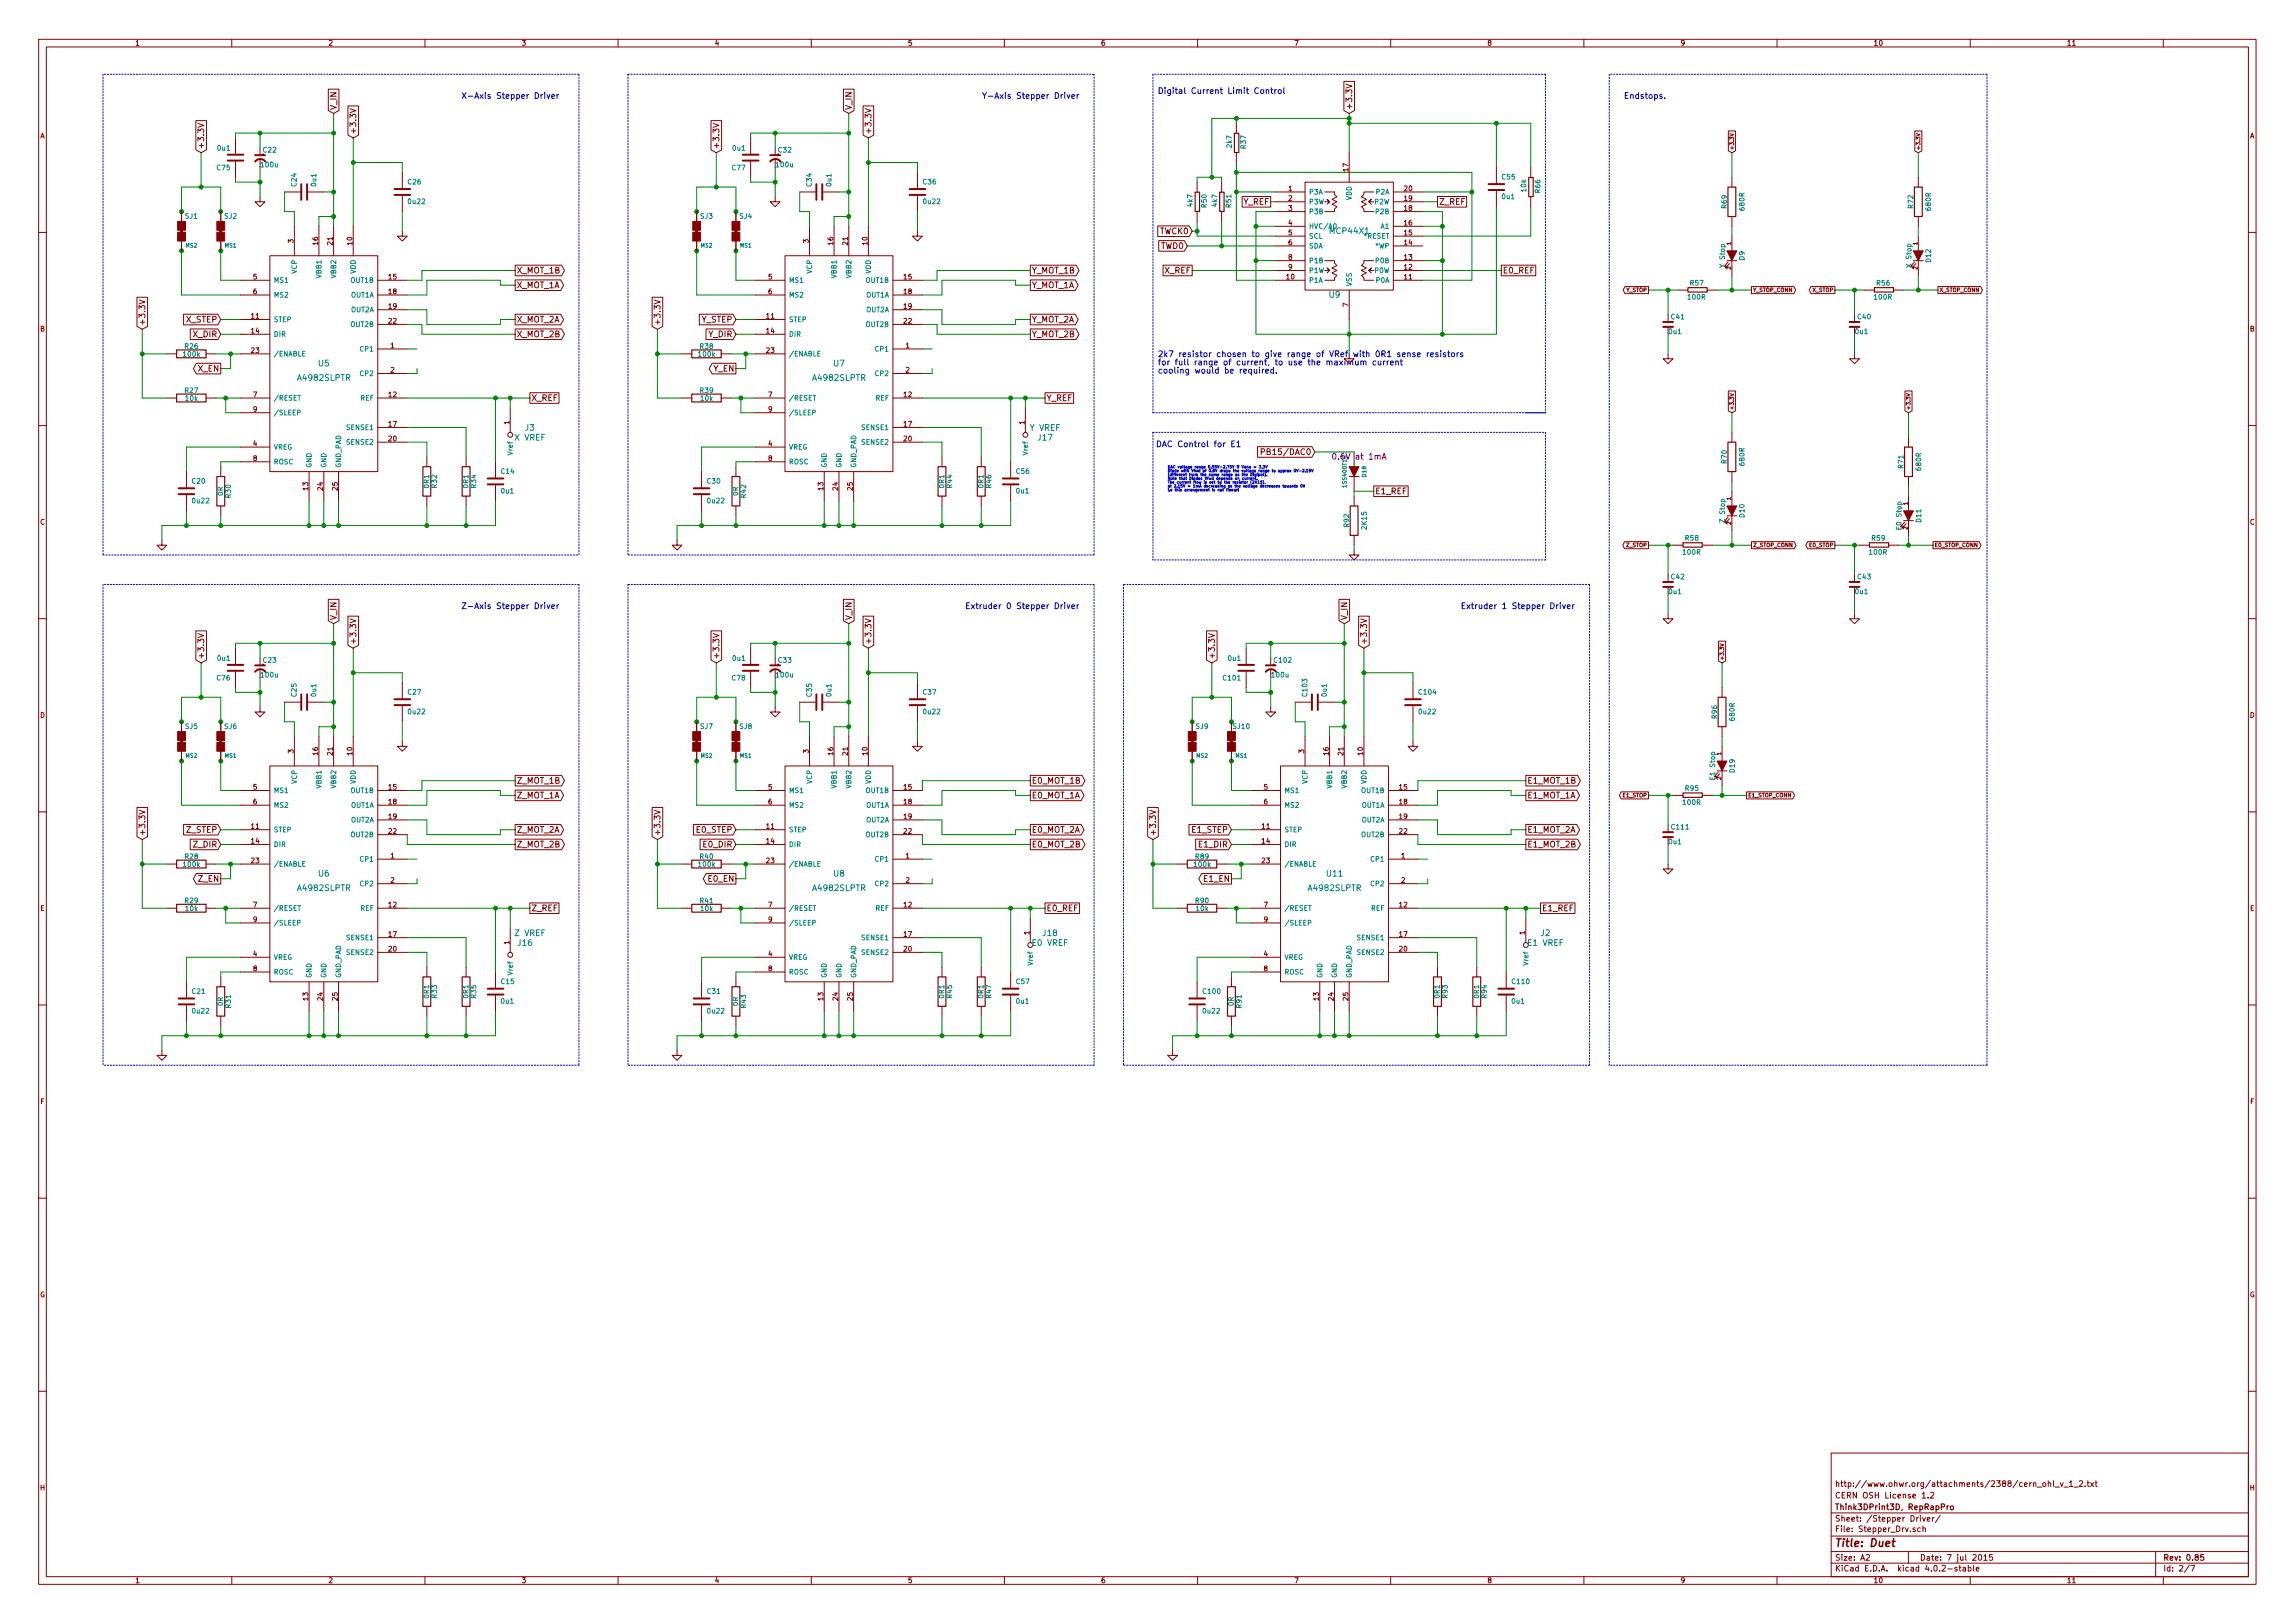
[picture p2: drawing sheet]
<svg xmlns="http://www.w3.org/2000/svg" width="594mm" height="420mm" viewBox="0 0 594 420" stroke-linecap="round" stroke-linejoin="round" font-family="sans-serif">
<defs><g id="words">
<text font-size="2.8" fill="#840000" x="475" y="400.4">Title: Duet</text>
<g font-size="2.1" fill="#840000">
<text x="87.1" y="28.5" transform="rotate(-90 87.1 28.5)">V_IN</text>
<text x="220.5" y="28.5" transform="rotate(-90 220.5 28.5)">V_IN</text>
<text x="350" y="28.5" transform="rotate(-90 350 28.5)">+3.3V</text>
<text x="92.2" y="34.8" transform="rotate(-90 92.2 34.8)">+3.3V</text>
<text x="225.6" y="34.8" transform="rotate(-90 225.6 34.8)">+3.3V</text>
<text x="52.8" y="38.6" transform="rotate(-90 52.8 38.6)">+3.3V</text>
<text x="186.2" y="38.6" transform="rotate(-90 186.2 38.6)">+3.3V</text>
<text x="321.7" y="53">Y_REF</text>
<text x="372.5" y="53">Z_REF</text>
<text x="300.2" y="60.6">TWCK0</text>
<text x="300.4" y="64.4">TWD0</text>
<text x="133.8" y="70.8">X_MOT_1B</text>
<text x="267.1" y="70.8">Y_MOT_1B</text>
<text x="301.4" y="70.8">X_REF</text>
<text x="389" y="70.8">E0_REF</text>
<text x="133.8" y="74.6">X_MOT_1A</text>
<text x="267.1" y="74.6">Y_MOT_1A</text>
<text x="48.1" y="83.5">X_STEP</text>
<text x="133.8" y="83.5">X_MOT_2A</text>
<text x="181.5" y="83.5">Y_STEP</text>
<text x="267.1" y="83.5">Y_MOT_2A</text>
<text x="37.6" y="84.3" transform="rotate(-90 37.6 84.3)">+3.3V</text>
<text x="50" y="87.3">X_DIR</text>
<text x="133.8" y="87.3">X_MOT_2B</text>
<text x="170.9" y="84.3" transform="rotate(-90 170.9 84.3)">+3.3V</text>
<text x="183.3" y="87.3">Y_DIR</text>
<text x="267.1" y="87.3">Y_MOT_2B</text>
<text x="51.2" y="96.2">X_EN</text>
<text x="184.6" y="96.2">Y_EN</text>
<text x="137.6" y="103.8">X_REF</text>
<text x="270.9" y="103.8">Y_REF</text>
<text x="327.8" y="117.8">PB15/DAC0</text>
<text x="356" y="127.9">E1_REF</text>
<text x="87.1" y="160.5" transform="rotate(-90 87.1 160.5)">V_IN</text>
<text x="220.5" y="160.5" transform="rotate(-90 220.5 160.5)">V_IN</text>
<text x="348.7" y="160.5" transform="rotate(-90 348.7 160.5)">V_IN</text>
<text x="92.2" y="166.9" transform="rotate(-90 92.2 166.9)">+3.3V</text>
<text x="225.6" y="166.9" transform="rotate(-90 225.6 166.9)">+3.3V</text>
<text x="353.8" y="166.9" transform="rotate(-90 353.8 166.9)">+3.3V</text>
<text x="52.8" y="170.7" transform="rotate(-90 52.8 170.7)">+3.3V</text>
<text x="186.2" y="170.7" transform="rotate(-90 186.2 170.7)">+3.3V</text>
<text x="314.5" y="170.7" transform="rotate(-90 314.5 170.7)">+3.3V</text>
<text x="133.8" y="202.9">Z_MOT_1B</text>
<text x="267.1" y="202.9">E0_MOT_1B</text>
<text x="395.4" y="202.9">E1_MOT_1B</text>
<text x="133.8" y="206.7">Z_MOT_1A</text>
<text x="267.1" y="206.7">E0_MOT_1A</text>
<text x="395.4" y="206.7">E1_MOT_1A</text>
<text x="48.2" y="215.6">Z_STEP</text>
<text x="133.8" y="215.6">Z_MOT_2A</text>
<text x="180.3" y="215.6">E0_STEP</text>
<text x="267.1" y="215.6">E0_MOT_2A</text>
<text x="308.5" y="215.6">E1_STEP</text>
<text x="395.4" y="215.6">E1_MOT_2A</text>
<text x="37.6" y="216.4" transform="rotate(-90 37.6 216.4)">+3.3V</text>
<text x="50.1" y="219.4">Z_DIR</text>
<text x="133.8" y="219.4">Z_MOT_2B</text>
<text x="170.9" y="216.4" transform="rotate(-90 170.9 216.4)">+3.3V</text>
<text x="182.1" y="219.4">E0_DIR</text>
<text x="267.1" y="219.4">E0_MOT_2B</text>
<text x="299.2" y="216.4" transform="rotate(-90 299.2 216.4)">+3.3V</text>
<text x="310.4" y="219.4">E1_DIR</text>
<text x="395.4" y="219.4">E1_MOT_2B</text>
<text x="51.3" y="228.3">Z_EN</text>
<text x="183.4" y="228.3">E0_EN</text>
<text x="311.6" y="228.3">E1_EN</text>
<text x="137.6" y="235.9">Z_REF</text>
<text x="270.9" y="235.9">E0_REF</text>
<text x="399.2" y="235.9">E1_REF</text>
<text x="475" y="387.9">CERN OSH License 1.2</text>
<text x="475" y="384.9">http://www.ohwr.org/attachments/2388/cern_ohl_v_1_2.txt</text>
<text x="475" y="393.9">Sheet: /Stepper Driver/</text>
<text x="475" y="390.9">Think3DPrint3D, RepRapPro</text>
<text x="475" y="396.6">File: Stepper_Drv.sch</text>
<text x="475" y="406.8">KiCad E.D.A. kicad 4.0.2-stable</text>
<text x="475" y="404">Size: A2</text>
<text x="497" y="404">Date: 7 jul 2015</text>
<text x="560" y="404">Rev: 0.85</text>
<text x="560" y="406.8">Id: 2/7</text>
</g>
<g font-size="2.1" fill="#0000c2">
<text x="123" y="25.6">X-Axis Stepper Driver</text>
<text x="257.6" y="25.6">Y-Axis Stepper Driver</text>
<text x="304.2" y="24.3">Digital Current Limit Control</text>
<text x="420.4" y="25.6">Endstops.</text>
<text x="299.7" y="92.4">2k7 resistor chosen to give range of VRef with 0R1 sense resistors</text>
<text x="299.7" y="94.6">for full range of current, to use the maximum current</text>
<text x="299.7" y="96.7">cooling would be required.</text>
<text x="302" y="115.7">DAC Control for E1</text>
<text x="123.1" y="157.6">Z-Axis Stepper Driver</text>
<text x="253.7" y="157.6">Extruder 0 Stepper Driver</text>
<text x="382" y="157.6">Extruder 1 Stepper Driver</text>
</g>
<g font-size="2.1" fill="#008484">
<text x="344.4" y="60.5">MCP44X1</text>
<text x="344.1" y="77.1">U9</text>
<text x="82.5" y="94.8">U5</text>
<text x="215.8" y="94.8">U7</text>
<text x="77.2" y="98.6">A4982SLPTR</text>
<text x="210.6" y="98.6">A4982SLPTR</text>
<text x="136" y="111.5">J3</text>
<text x="266.6" y="111.5">Y VREF</text>
<text x="133.3" y="114">X VREF</text>
<text x="268.8" y="114">J17</text>
<text x="82.5" y="226.9">U6</text>
<text x="215.8" y="226.9">U8</text>
<text x="343.5" y="226.9">U11</text>
<text x="77.2" y="230.6">A4982SLPTR</text>
<text x="210.6" y="230.6">A4982SLPTR</text>
<text x="338.8" y="230.6">A4982SLPTR</text>
<text x="133.4" y="242.3">Z VREF</text>
<text x="134.1" y="244.8">J16</text>
<text x="267.3" y="244.8">E0 VREF</text>
<text x="270" y="242.3">J18</text>
<text x="395.6" y="244.8">E1 VREF</text>
<text x="398.9" y="242.3">J2</text>
</g>
<text font-size="2.1" fill="#840084" x="345.8" y="119">0.6V at 1mA</text>
<g font-size="1.8" fill="#840000">
<text x="35" y="11.8">1</text>
<text x="85" y="11.8">2</text>
<text x="135" y="11.8">3</text>
<text x="185" y="11.8">4</text>
<text x="235" y="11.8">5</text>
<text x="285" y="11.8">6</text>
<text x="335" y="11.8">7</text>
<text x="385" y="11.8">8</text>
<text x="435" y="11.8">9</text>
<text x="485" y="11.8">10</text>
<text x="535" y="11.8">11</text>
<text x="10.4" y="35.8">A</text>
<text x="582.4" y="35.8">A</text>
<text x="349" y="44.3" transform="rotate(-90 349 44.3)">17</text>
<text x="333.5" y="49.4">1</text>
<text x="333.5" y="52">2</text>
<text x="363.5" y="49.4">20</text>
<text x="363.5" y="52">19</text>
<text x="333.5" y="54.5">3</text>
<text x="333.5" y="58.3">4</text>
<text x="363.5" y="58.3">16</text>
<text x="363.5" y="54.5">18</text>
<text x="75.9" y="62.9" transform="rotate(-90 75.9 62.9)">3</text>
<text x="82.3" y="63.4" transform="rotate(-90 82.3 63.4)">16</text>
<text x="86.1" y="63.4" transform="rotate(-90 86.1 63.4)">21</text>
<text x="91.2" y="63.4" transform="rotate(-90 91.2 63.4)">10</text>
<text x="209.3" y="62.9" transform="rotate(-90 209.3 62.9)">3</text>
<text x="215.6" y="63.4" transform="rotate(-90 215.6 63.4)">16</text>
<text x="219.5" y="63.4" transform="rotate(-90 219.5 63.4)">21</text>
<text x="224.5" y="63.4" transform="rotate(-90 224.5 63.4)">10</text>
<text x="333.5" y="60.9">5</text>
<text x="333.5" y="63.4">6</text>
<text x="363.5" y="63.4">14</text>
<text x="363.5" y="60.9">15</text>
<text x="333.5" y="67.2">8</text>
<text x="333.5" y="69.8">9</text>
<text x="363.5" y="69.8">12</text>
<text x="363.5" y="67.2">13</text>
<text x="65.6" y="72.3">5</text>
<text x="65.6" y="76.1">6</text>
<text x="100.6" y="72.3">15</text>
<text x="100.6" y="76.1">18</text>
<text x="198.9" y="72.3">5</text>
<text x="198.9" y="76.1">6</text>
<text x="234" y="72.3">15</text>
<text x="234" y="76.1">18</text>
<text x="333" y="72.3">10</text>
<text x="363.5" y="72.3">11</text>
<text x="65.1" y="82.5">11</text>
<text x="100.6" y="83.7">22</text>
<text x="100.6" y="79.9">19</text>
<text x="198.4" y="82.5">11</text>
<text x="234" y="83.7">22</text>
<text x="234" y="79.9">19</text>
<text x="349" y="79.4" transform="rotate(-90 349 79.4)">7</text>
<text x="10.4" y="85.8">B</text>
<text x="65.1" y="86.3">14</text>
<text x="198.4" y="86.3">14</text>
<text x="582.4" y="85.8">B</text>
<text x="65.1" y="91.4">23</text>
<text x="101.1" y="90.1">1</text>
<text x="198.4" y="91.4">23</text>
<text x="234.5" y="90.1">1</text>
<text x="101.1" y="96.4">2</text>
<text x="234.5" y="96.4">2</text>
<text x="65.6" y="102.8">7</text>
<text x="65.6" y="106.6">9</text>
<text x="100.6" y="102.8">12</text>
<text x="198.9" y="102.8">7</text>
<text x="198.9" y="106.6">9</text>
<text x="234" y="102.8">12</text>
<text x="100.6" y="110.4">17</text>
<text x="131.8" y="109.9" transform="rotate(-90 131.8 109.9)">1</text>
<text x="234" y="110.4">17</text>
<text x="265.2" y="109.9" transform="rotate(-90 265.2 109.9)">1</text>
<text x="65.6" y="115.5">4</text>
<text x="65.6" y="119.3">8</text>
<text x="100.6" y="114.2">20</text>
<text x="198.9" y="115.5">4</text>
<text x="198.9" y="119.3">8</text>
<text x="234" y="114.2">20</text>
<text x="79.8" y="126.9" transform="rotate(-90 79.8 126.9)">13</text>
<text x="83.6" y="126.9" transform="rotate(-90 83.6 126.9)">24</text>
<text x="87.4" y="126.9" transform="rotate(-90 87.4 126.9)">25</text>
<text x="213.1" y="126.9" transform="rotate(-90 213.1 126.9)">13</text>
<text x="216.9" y="126.9" transform="rotate(-90 216.9 126.9)">24</text>
<text x="220.7" y="126.9" transform="rotate(-90 220.7 126.9)">25</text>
<text x="10.4" y="135.8">C</text>
<text x="582.4" y="135.8">C</text>
<text x="10.4" y="185.8">D</text>
<text x="582.4" y="185.8">D</text>
<text x="75.9" y="195" transform="rotate(-90 75.9 195)">3</text>
<text x="82.3" y="195.4" transform="rotate(-90 82.3 195.4)">16</text>
<text x="86.1" y="195.4" transform="rotate(-90 86.1 195.4)">21</text>
<text x="91.2" y="195.4" transform="rotate(-90 91.2 195.4)">10</text>
<text x="209.3" y="195" transform="rotate(-90 209.3 195)">3</text>
<text x="215.6" y="195.4" transform="rotate(-90 215.6 195.4)">16</text>
<text x="219.5" y="195.4" transform="rotate(-90 219.5 195.4)">21</text>
<text x="224.5" y="195.4" transform="rotate(-90 224.5 195.4)">10</text>
<text x="337.6" y="195" transform="rotate(-90 337.6 195)">3</text>
<text x="343.9" y="195.4" transform="rotate(-90 343.9 195.4)">16</text>
<text x="347.7" y="195.4" transform="rotate(-90 347.7 195.4)">21</text>
<text x="352.8" y="195.4" transform="rotate(-90 352.8 195.4)">10</text>
<text x="65.6" y="204.4">5</text>
<text x="65.6" y="208.2">6</text>
<text x="100.6" y="204.4">15</text>
<text x="100.6" y="208.2">18</text>
<text x="198.9" y="204.4">5</text>
<text x="198.9" y="208.2">6</text>
<text x="234" y="204.4">15</text>
<text x="234" y="208.2">18</text>
<text x="327.2" y="204.4">5</text>
<text x="327.2" y="208.2">6</text>
<text x="362.3" y="204.4">15</text>
<text x="362.3" y="208.2">18</text>
<text x="65.1" y="214.5">11</text>
<text x="100.6" y="215.8">22</text>
<text x="100.6" y="212">19</text>
<text x="198.4" y="214.5">11</text>
<text x="234" y="215.8">22</text>
<text x="234" y="212">19</text>
<text x="326.7" y="214.5">11</text>
<text x="362.3" y="215.8">22</text>
<text x="362.3" y="212">19</text>
<text x="65.1" y="218.4">14</text>
<text x="198.4" y="218.4">14</text>
<text x="326.7" y="218.4">14</text>
<text x="65.1" y="223.4">23</text>
<text x="101.1" y="222.2">1</text>
<text x="198.4" y="223.4">23</text>
<text x="234.5" y="222.2">1</text>
<text x="326.7" y="223.4">23</text>
<text x="362.7" y="222.2">1</text>
<text x="101.1" y="228.5">2</text>
<text x="234.5" y="228.5">2</text>
<text x="362.7" y="228.5">2</text>
<text x="10.4" y="235.8">E</text>
<text x="65.6" y="234.9">7</text>
<text x="65.6" y="238.7">9</text>
<text x="100.6" y="234.9">12</text>
<text x="198.9" y="234.9">7</text>
<text x="198.9" y="238.7">9</text>
<text x="234" y="234.9">12</text>
<text x="327.2" y="234.9">7</text>
<text x="327.2" y="238.7">9</text>
<text x="362.3" y="234.9">12</text>
<text x="582.4" y="235.8">E</text>
<text x="100.6" y="242.5">17</text>
<text x="131.8" y="244.5" transform="rotate(-90 131.8 244.5)">1</text>
<text x="234" y="242.5">17</text>
<text x="266.4" y="242" transform="rotate(-90 266.4 242)">1</text>
<text x="362.3" y="242.5">17</text>
<text x="394.7" y="242" transform="rotate(-90 394.7 242)">1</text>
<text x="65.6" y="247.6">4</text>
<text x="65.6" y="251.4">8</text>
<text x="100.6" y="246.3">20</text>
<text x="198.9" y="247.6">4</text>
<text x="198.9" y="251.4">8</text>
<text x="234" y="246.3">20</text>
<text x="327.2" y="247.6">4</text>
<text x="327.2" y="251.4">8</text>
<text x="362.3" y="246.3">20</text>
<text x="79.8" y="258.9" transform="rotate(-90 79.8 258.9)">13</text>
<text x="83.6" y="258.9" transform="rotate(-90 83.6 258.9)">24</text>
<text x="87.4" y="258.9" transform="rotate(-90 87.4 258.9)">25</text>
<text x="213.1" y="258.9" transform="rotate(-90 213.1 258.9)">13</text>
<text x="216.9" y="258.9" transform="rotate(-90 216.9 258.9)">24</text>
<text x="220.7" y="258.9" transform="rotate(-90 220.7 258.9)">25</text>
<text x="341.4" y="258.9" transform="rotate(-90 341.4 258.9)">13</text>
<text x="345.2" y="258.9" transform="rotate(-90 345.2 258.9)">24</text>
<text x="349" y="258.9" transform="rotate(-90 349 258.9)">25</text>
<text x="10.5" y="285.8">F</text>
<text x="582.5" y="285.8">F</text>
<text x="10.3" y="335.8">G</text>
<text x="582.3" y="335.8">G</text>
<text x="10.4" y="385.8">H</text>
<text x="582.4" y="385.8">H</text>
<text x="35" y="409.8">1</text>
<text x="85" y="409.8">2</text>
<text x="135" y="409.8">3</text>
<text x="185" y="409.8">4</text>
<text x="235" y="409.8">5</text>
<text x="285" y="409.8">6</text>
<text x="335" y="409.8">7</text>
<text x="385" y="409.8">8</text>
<text x="435" y="409.8">9</text>
<text x="485" y="409.8">10</text>
<text x="535" y="409.8">11</text>
</g>
<g font-size="1.8" fill="#008484">
<text x="56.4" y="39">0u1</text>
<text x="68.2" y="39.5">C22</text>
<text x="189.7" y="39">0u1</text>
<text x="201.5" y="39.5">C32</text>
<text x="318.9" y="38.2" transform="rotate(-90 318.9 38.2)">2k7</text>
<text x="322.5" y="38.4" transform="rotate(-90 322.5 38.4)">R37</text>
<text x="56.2" y="44.1">C75</text>
<text x="67.7" y="43.3">100u</text>
<text x="105.6" y="47.7">C26</text>
<text x="189.6" y="44.1">C77</text>
<text x="201" y="43.3">100u</text>
<text x="239" y="47.7">C36</text>
<text x="388.8" y="46.4">C55</text>
<text x="76.8" y="48.2" transform="rotate(-90 76.8 48.2)">C24</text>
<text x="81.8" y="48.1" transform="rotate(-90 81.8 48.1)">0u1</text>
<text x="105.8" y="52.8">0u22</text>
<text x="210.1" y="48.2" transform="rotate(-90 210.1 48.2)">C34</text>
<text x="215.2" y="48.1" transform="rotate(-90 215.2 48.1)">0u1</text>
<text x="239.1" y="52.8">0u22</text>
<text x="308.7" y="53.4" transform="rotate(-90 308.7 53.4)">4k7</text>
<text x="312.3" y="53.7" transform="rotate(-90 312.3 53.7)">R50</text>
<text x="315.1" y="53.4" transform="rotate(-90 315.1 53.4)">4k7</text>
<text x="318.7" y="53.7" transform="rotate(-90 318.7 53.7)">R51</text>
<text x="338.8" y="50.3">P3A</text>
<text x="338.8" y="52.9">P3W</text>
<text x="349.9" y="51.9" transform="rotate(-90 349.9 51.9)">VDD</text>
<text x="355.8" y="52.9">P2W</text>
<text x="356.2" y="50.3">P2A</text>
<text x="388.9" y="51.5">0u1</text>
<text x="395.1" y="49.6" transform="rotate(-90 395.1 49.6)">10k</text>
<text x="398.7" y="49.9" transform="rotate(-90 398.7 49.9)">R66</text>
<text x="447" y="53.9" transform="rotate(-90 447 53.9)">R69</text>
<text x="495.2" y="53.9" transform="rotate(-90 495.2 53.9)">R72</text>
<text x="48" y="56.6">SJ1</text>
<text x="58.1" y="56.6">SJ2</text>
<text x="181.3" y="56.6">SJ3</text>
<text x="191.5" y="56.6">SJ4</text>
<text x="338.8" y="55.4">P3B</text>
<text x="338.8" y="59.2">HVC/A0</text>
<text x="356.2" y="55.4">P2B</text>
<text x="357.4" y="59.2">A1</text>
<text x="451.6" y="54.3" transform="rotate(-90 451.6 54.3)">680R</text>
<text x="499.8" y="54.3" transform="rotate(-90 499.8 54.3)">680R</text>
<text x="338.8" y="61.8">SCL</text>
<text x="338.8" y="64.3">SDA</text>
<text x="353.1" y="61.8">*RESET</text>
<text x="356.1" y="64.3">*WP</text>
<text x="76.8" y="70.9" transform="rotate(-90 76.8 70.9)">VCP</text>
<text x="83.2" y="71.9" transform="rotate(-90 83.2 71.9)">VBB1</text>
<text x="87" y="71.9" transform="rotate(-90 87 71.9)">VBB2</text>
<text x="92.1" y="71" transform="rotate(-90 92.1 71)">VDD</text>
<text x="210.2" y="70.9" transform="rotate(-90 210.2 70.9)">VCP</text>
<text x="216.5" y="71.9" transform="rotate(-90 216.5 71.9)">VBB1</text>
<text x="220.3" y="71.9" transform="rotate(-90 220.3 71.9)">VBB2</text>
<text x="225.4" y="71" transform="rotate(-90 225.4 71)">VDD</text>
<text x="338.8" y="68.1">P1B</text>
<text x="338.8" y="70.7">P1W</text>
<text x="355.8" y="70.7">P0W</text>
<text x="356.2" y="68.1">P0B</text>
<text x="446.5" y="69" transform="rotate(-90 446.5 69)">Y Stop</text>
<text x="451.6" y="67.3" transform="rotate(-90 451.6 67.3)">D9</text>
<text x="494.7" y="69" transform="rotate(-90 494.7 69)">X Stop</text>
<text x="499.8" y="67.8" transform="rotate(-90 499.8 67.8)">D12</text>
<text x="70.9" y="73.2">MS1</text>
<text x="70.9" y="77">MS2</text>
<text x="90.8" y="73.2">OUT1B</text>
<text x="90.8" y="77">OUT1A</text>
<text x="204.2" y="73.2">MS1</text>
<text x="204.2" y="77">MS2</text>
<text x="224.1" y="73.2">OUT1B</text>
<text x="224.1" y="77">OUT1A</text>
<text x="338.8" y="73.2">P1A</text>
<text x="349.9" y="74.1" transform="rotate(-90 349.9 74.1)">VSS</text>
<text x="356.2" y="73.2">P0A</text>
<text x="437" y="77.5">100R</text>
<text x="437.6" y="73.9">R57</text>
<text x="485.3" y="77.5">100R</text>
<text x="485.9" y="73.9">R56</text>
<text x="70.9" y="83.4">STEP</text>
<text x="90.8" y="80.8">OUT2A</text>
<text x="204.2" y="83.4">STEP</text>
<text x="224.1" y="80.8">OUT2A</text>
<text x="432.7" y="82.6">C41</text>
<text x="480.9" y="82.6">C40</text>
<text x="70.9" y="87.2">DIR</text>
<text x="90.8" y="84.6">OUT2B</text>
<text x="204.2" y="87.2">DIR</text>
<text x="224.1" y="84.6">OUT2B</text>
<text x="432.1" y="86.5">0u1</text>
<text x="480.3" y="86.5">0u1</text>
<text x="47.6" y="92.3">100k</text>
<text x="47.9" y="90.3">R26</text>
<text x="70.9" y="92.2">/ENABLE</text>
<text x="93.3" y="91">CP1</text>
<text x="180.9" y="92.3">100k</text>
<text x="181.3" y="90.3">R38</text>
<text x="204.2" y="92.2">/ENABLE</text>
<text x="226.7" y="91">CP1</text>
<text x="47.9" y="101.7">R27</text>
<text x="93.3" y="97.3">CP2</text>
<text x="181.3" y="101.7">R39</text>
<text x="226.7" y="97.3">CP2</text>
<text x="48.1" y="103.8">10k</text>
<text x="70.9" y="103.7">/RESET</text>
<text x="70.9" y="107.5">/SLEEP</text>
<text x="93.2" y="103.7">REF</text>
<text x="181.4" y="103.8">10k</text>
<text x="204.2" y="103.7">/RESET</text>
<text x="204.2" y="107.5">/SLEEP</text>
<text x="226.6" y="103.7">REF</text>
<text x="89.8" y="111.3">SENSE1</text>
<text x="223.1" y="111.3">SENSE1</text>
<text x="70.9" y="116.4">VREG</text>
<text x="89.8" y="115.1">SENSE2</text>
<text x="132.7" y="117.6" transform="rotate(-90 132.7 117.6)">Vref</text>
<text x="204.2" y="116.4">VREG</text>
<text x="223.1" y="115.1">SENSE2</text>
<text x="266.1" y="117.6" transform="rotate(-90 266.1 117.6)">Vref</text>
<text x="447" y="119.9" transform="rotate(-90 447 119.9)">R70</text>
<text x="49.8" y="125.2">C20</text>
<text x="70.9" y="120.2">ROSC</text>
<text x="80.6" y="121.1" transform="rotate(-90 80.6 121.1)">GND</text>
<text x="84.5" y="121.1" transform="rotate(-90 84.5 121.1)">GND</text>
<text x="88.3" y="121.1" transform="rotate(-90 88.3 121.1)">GND_PAD</text>
<text x="129.8" y="122.6">C14</text>
<text x="183.1" y="125.2">C30</text>
<text x="204.2" y="120.2">ROSC</text>
<text x="214" y="121.1" transform="rotate(-90 214 121.1)">GND</text>
<text x="217.8" y="121.1" transform="rotate(-90 217.8 121.1)">GND</text>
<text x="221.6" y="121.1" transform="rotate(-90 221.6 121.1)">GND_PAD</text>
<text x="263.1" y="122.6">C56</text>
<text x="451.6" y="120.4" transform="rotate(-90 451.6 120.4)">680R</text>
<text x="492.7" y="121.2" transform="rotate(-90 492.7 121.2)">R71</text>
<text x="497.3" y="121.7" transform="rotate(-90 497.3 121.7)">680R</text>
<text x="49.9" y="130.3">0u22</text>
<text x="57.7" y="128.3" transform="rotate(-90 57.7 128.3)">0R</text>
<text x="59.7" y="128.8" transform="rotate(-90 59.7 128.8)">R30</text>
<text x="111" y="126.3" transform="rotate(-90 111 126.3)">0R1</text>
<text x="113.1" y="126.3" transform="rotate(-90 113.1 126.3)">R32</text>
<text x="121.2" y="126.3" transform="rotate(-90 121.2 126.3)">0R1</text>
<text x="123.2" y="126.3" transform="rotate(-90 123.2 126.3)">R34</text>
<text x="129.8" y="127.7">0u1</text>
<text x="183.3" y="130.3">0u22</text>
<text x="191.1" y="128.3" transform="rotate(-90 191.1 128.3)">0R</text>
<text x="193.1" y="128.8" transform="rotate(-90 193.1 128.8)">R42</text>
<text x="244.4" y="126.3" transform="rotate(-90 244.4 126.3)">0R1</text>
<text x="246.4" y="126.3" transform="rotate(-90 246.4 126.3)">R44</text>
<text x="254.6" y="126.3" transform="rotate(-90 254.6 126.3)">0R1</text>
<text x="256.6" y="126.3" transform="rotate(-90 256.6 126.3)">R46</text>
<text x="263.1" y="127.7">0u1</text>
<text x="349.2" y="136.4" transform="rotate(-90 349.2 136.4)">R92</text>
<text x="353.8" y="136.9" transform="rotate(-90 353.8 136.9)">2K15</text>
<text x="446.5" y="135" transform="rotate(-90 446.5 135)">Z Stop</text>
<text x="451.6" y="133.9" transform="rotate(-90 451.6 133.9)">D10</text>
<text x="492.2" y="136.8" transform="rotate(-90 492.2 136.8)">E0 Stop</text>
<text x="497.3" y="135.1" transform="rotate(-90 497.3 135.1)">D11</text>
<text x="435.7" y="143.6">100R</text>
<text x="436.3" y="139.9">R58</text>
<text x="484" y="143.6">100R</text>
<text x="484.6" y="139.9">R59</text>
<text x="432.7" y="150">C42</text>
<text x="480.9" y="150">C43</text>
<text x="432.1" y="153.8">0u1</text>
<text x="480.3" y="153.8">0u1</text>
<text x="56.4" y="171.1">0u1</text>
<text x="68.2" y="171.5">C23</text>
<text x="189.7" y="171.1">0u1</text>
<text x="201.5" y="171.5">C33</text>
<text x="318" y="171.1">0u1</text>
<text x="329.9" y="171.5">C102</text>
<text x="56.2" y="176.1">C76</text>
<text x="67.7" y="175.4">100u</text>
<text x="105.6" y="179.8">C27</text>
<text x="189.6" y="176.1">C78</text>
<text x="201" y="175.4">100u</text>
<text x="239" y="179.8">C37</text>
<text x="316.7" y="176.1">C101</text>
<text x="329.3" y="175.4">100u</text>
<text x="367.4" y="179.8">C104</text>
<text x="76.8" y="180.3" transform="rotate(-90 76.8 180.3)">C25</text>
<text x="81.8" y="180.2" transform="rotate(-90 81.8 180.2)">0u1</text>
<text x="105.8" y="184.9">0u22</text>
<text x="210.1" y="180.3" transform="rotate(-90 210.1 180.3)">C35</text>
<text x="215.2" y="180.2" transform="rotate(-90 215.2 180.2)">0u1</text>
<text x="239.1" y="184.9">0u22</text>
<text x="338.4" y="180.2" transform="rotate(-90 338.4 180.2)">C103</text>
<text x="343.5" y="180.2" transform="rotate(-90 343.5 180.2)">0u1</text>
<text x="367.4" y="184.9">0u22</text>
<text x="444.4" y="185.9" transform="rotate(-90 444.4 185.9)">R96</text>
<text x="48" y="188.7">SJ5</text>
<text x="58.1" y="188.7">SJ6</text>
<text x="181.3" y="188.7">SJ7</text>
<text x="191.5" y="188.7">SJ8</text>
<text x="309.6" y="188.7">SJ9</text>
<text x="319.3" y="188.7">SJ10</text>
<text x="449" y="186.4" transform="rotate(-90 449 186.4)">680R</text>
<text x="76.8" y="202.9" transform="rotate(-90 76.8 202.9)">VCP</text>
<text x="92.1" y="203" transform="rotate(-90 92.1 203)">VDD</text>
<text x="210.2" y="202.9" transform="rotate(-90 210.2 202.9)">VCP</text>
<text x="225.4" y="203" transform="rotate(-90 225.4 203)">VDD</text>
<text x="338.5" y="202.9" transform="rotate(-90 338.5 202.9)">VCP</text>
<text x="353.7" y="203" transform="rotate(-90 353.7 203)">VDD</text>
<text x="443.9" y="201.6" transform="rotate(-90 443.9 201.6)">E1 Stop</text>
<text x="449" y="199.9" transform="rotate(-90 449 199.9)">D19</text>
<text x="70.9" y="205.3">MS1</text>
<text x="70.9" y="209.1">MS2</text>
<text x="83.2" y="204" transform="rotate(-90 83.2 204)">VBB1</text>
<text x="87" y="204" transform="rotate(-90 87 204)">VBB2</text>
<text x="90.8" y="205.3">OUT1B</text>
<text x="90.8" y="209.1">OUT1A</text>
<text x="204.2" y="205.3">MS1</text>
<text x="204.2" y="209.1">MS2</text>
<text x="216.5" y="204" transform="rotate(-90 216.5 204)">VBB1</text>
<text x="220.3" y="204" transform="rotate(-90 220.3 204)">VBB2</text>
<text x="224.1" y="205.3">OUT1B</text>
<text x="224.1" y="209.1">OUT1A</text>
<text x="332.5" y="205.3">MS1</text>
<text x="332.5" y="209.1">MS2</text>
<text x="344.8" y="204" transform="rotate(-90 344.8 204)">VBB1</text>
<text x="348.6" y="204" transform="rotate(-90 348.6 204)">VBB2</text>
<text x="352.4" y="205.3">OUT1B</text>
<text x="352.4" y="209.1">OUT1A</text>
<text x="435.7" y="208.3">100R</text>
<text x="436.3" y="204.7">R95</text>
<text x="70.9" y="215.4">STEP</text>
<text x="90.8" y="212.9">OUT2A</text>
<text x="204.2" y="215.4">STEP</text>
<text x="224.1" y="212.9">OUT2A</text>
<text x="332.5" y="215.4">STEP</text>
<text x="352.4" y="212.9">OUT2A</text>
<text x="432.8" y="214.7">C111</text>
<text x="70.9" y="219.2">DIR</text>
<text x="90.8" y="216.7">OUT2B</text>
<text x="204.2" y="219.2">DIR</text>
<text x="224.1" y="216.7">OUT2B</text>
<text x="332.5" y="219.2">DIR</text>
<text x="352.4" y="216.7">OUT2B</text>
<text x="432.1" y="218.5">0u1</text>
<text x="47.6" y="224.4">100k</text>
<text x="47.9" y="222.4">R28</text>
<text x="70.9" y="224.3">/ENABLE</text>
<text x="93.3" y="223.1">CP1</text>
<text x="180.9" y="224.4">100k</text>
<text x="181.3" y="222.4">R40</text>
<text x="204.2" y="224.3">/ENABLE</text>
<text x="226.7" y="223.1">CP1</text>
<text x="309.2" y="224.4">100k</text>
<text x="309.5" y="222.4">R89</text>
<text x="332.5" y="224.3">/ENABLE</text>
<text x="355" y="223.1">CP1</text>
<text x="47.9" y="233.8">R29</text>
<text x="93.3" y="229.4">CP2</text>
<text x="181.3" y="233.8">R41</text>
<text x="226.7" y="229.4">CP2</text>
<text x="309.5" y="233.8">R90</text>
<text x="355" y="229.4">CP2</text>
<text x="48.1" y="235.8">10k</text>
<text x="70.9" y="235.8">/RESET</text>
<text x="70.9" y="239.6">/SLEEP</text>
<text x="93.2" y="235.8">REF</text>
<text x="181.4" y="235.8">10k</text>
<text x="204.2" y="235.8">/RESET</text>
<text x="204.2" y="239.6">/SLEEP</text>
<text x="226.6" y="235.8">REF</text>
<text x="309.7" y="235.8">10k</text>
<text x="332.5" y="235.8">/RESET</text>
<text x="332.5" y="239.6">/SLEEP</text>
<text x="354.9" y="235.8">REF</text>
<text x="89.8" y="243.4">SENSE1</text>
<text x="223.1" y="243.4">SENSE1</text>
<text x="351.4" y="243.4">SENSE1</text>
<text x="70.9" y="248.5">VREG</text>
<text x="89.8" y="247.2">SENSE2</text>
<text x="204.2" y="248.5">VREG</text>
<text x="223.1" y="247.2">SENSE2</text>
<text x="267.3" y="249.7" transform="rotate(-90 267.3 249.7)">Vref</text>
<text x="332.5" y="248.5">VREG</text>
<text x="351.4" y="247.2">SENSE2</text>
<text x="395.6" y="249.7" transform="rotate(-90 395.6 249.7)">Vref</text>
<text x="49.8" y="257.3">C21</text>
<text x="70.9" y="252.3">ROSC</text>
<text x="80.6" y="253.2" transform="rotate(-90 80.6 253.2)">GND</text>
<text x="84.5" y="253.2" transform="rotate(-90 84.5 253.2)">GND</text>
<text x="88.3" y="253.2" transform="rotate(-90 88.3 253.2)">GND_PAD</text>
<text x="129.8" y="254.7">C15</text>
<text x="132.7" y="252.3" transform="rotate(-90 132.7 252.3)">Vref</text>
<text x="183.1" y="257.3">C31</text>
<text x="204.2" y="252.3">ROSC</text>
<text x="214" y="253.2" transform="rotate(-90 214 253.2)">GND</text>
<text x="217.8" y="253.2" transform="rotate(-90 217.8 253.2)">GND</text>
<text x="221.6" y="253.2" transform="rotate(-90 221.6 253.2)">GND_PAD</text>
<text x="263.1" y="254.7">C57</text>
<text x="311.5" y="257.3">C100</text>
<text x="332.5" y="252.3">ROSC</text>
<text x="342.3" y="253.2" transform="rotate(-90 342.3 253.2)">GND</text>
<text x="346.1" y="253.2" transform="rotate(-90 346.1 253.2)">GND</text>
<text x="349.9" y="253.2" transform="rotate(-90 349.9 253.2)">GND_PAD</text>
<text x="391.5" y="254.7">C110</text>
<text x="49.9" y="262.3">0u22</text>
<text x="57.7" y="260.4" transform="rotate(-90 57.7 260.4)">0R</text>
<text x="59.7" y="260.9" transform="rotate(-90 59.7 260.9)">R31</text>
<text x="111" y="258.3" transform="rotate(-90 111 258.3)">0R1</text>
<text x="113.1" y="258.3" transform="rotate(-90 113.1 258.3)">R33</text>
<text x="121.2" y="258.3" transform="rotate(-90 121.2 258.3)">0R1</text>
<text x="123.2" y="258.3" transform="rotate(-90 123.2 258.3)">R35</text>
<text x="129.8" y="259.8">0u1</text>
<text x="183.3" y="262.3">0u22</text>
<text x="191.1" y="260.4" transform="rotate(-90 191.1 260.4)">0R</text>
<text x="193.1" y="260.9" transform="rotate(-90 193.1 260.9)">R43</text>
<text x="244.4" y="258.3" transform="rotate(-90 244.4 258.3)">0R1</text>
<text x="246.4" y="258.3" transform="rotate(-90 246.4 258.3)">R45</text>
<text x="254.6" y="258.3" transform="rotate(-90 254.6 258.3)">0R1</text>
<text x="256.6" y="258.3" transform="rotate(-90 256.6 258.3)">R47</text>
<text x="263.1" y="259.8">0u1</text>
<text x="311.5" y="262.3">0u22</text>
<text x="319.3" y="260.4" transform="rotate(-90 319.3 260.4)">0R</text>
<text x="321.4" y="260.9" transform="rotate(-90 321.4 260.9)">R91</text>
<text x="372.7" y="258.3" transform="rotate(-90 372.7 258.3)">0R1</text>
<text x="374.7" y="258.3" transform="rotate(-90 374.7 258.3)">R93</text>
<text x="382.8" y="258.3" transform="rotate(-90 382.8 258.3)">0R1</text>
<text x="384.9" y="258.3" transform="rotate(-90 384.9 258.3)">R94</text>
<text x="391.4" y="259.8">0u1</text>
</g>
<g font-size="1.4" fill="#840000">
<text x="448.8" y="38.9" transform="rotate(-90 448.8 38.9)">+3.3V</text>
<text x="497.1" y="38.9" transform="rotate(-90 497.1 38.9)">+3.3V</text>
<text x="448.1" y="63.4" transform="rotate(-90 448.1 63.4)">1</text>
<text x="496.3" y="63.4" transform="rotate(-90 496.3 63.4)">1</text>
<text x="448.1" y="69.8" transform="rotate(-90 448.1 69.8)">2</text>
<text x="496.3" y="69.8" transform="rotate(-90 496.3 69.8)">2</text>
<text x="420.9" y="75.6">Y_STOP</text>
<text x="453.8" y="75.6">Y_STOP_CONN</text>
<text x="469.1" y="75.6">X_STOP</text>
<text x="502.1" y="75.6">X_STOP_CONN</text>
<text x="448.8" y="106.2" transform="rotate(-90 448.8 106.2)">+3.3V</text>
<text x="494.5" y="106.2" transform="rotate(-90 494.5 106.2)">+3.3V</text>
<text x="448.1" y="129.5" transform="rotate(-90 448.1 129.5)">1</text>
<text x="493.8" y="130.7" transform="rotate(-90 493.8 130.7)">1</text>
<text x="448.1" y="135.8" transform="rotate(-90 448.1 135.8)">2</text>
<text x="493.8" y="137.1" transform="rotate(-90 493.8 137.1)">2</text>
<text x="421" y="141.6">Z_STOP</text>
<text x="453.8" y="141.6">Z_STOP_CONN</text>
<text x="468.4" y="141.6">E0_STOP</text>
<text x="500.8" y="141.6">E0_STOP_CONN</text>
<text x="446.3" y="171" transform="rotate(-90 446.3 171)">+3.3V</text>
<text x="445.5" y="195.5" transform="rotate(-90 445.5 195.5)">1</text>
<text x="445.5" y="201.8" transform="rotate(-90 445.5 201.8)">2</text>
<text x="420.1" y="206.4">E1_STOP</text>
<text x="452.5" y="206.4">E1_STOP_CONN</text>
</g>
<g font-size="1.4" fill="#008484">
<text x="48.1" y="64.1">MS2</text>
<text x="58.2" y="64.1">MS1</text>
<text x="181.4" y="64.1">MS2</text>
<text x="191.6" y="64.1">MS1</text>
<text x="348.6" y="126" transform="rotate(-90 348.6 126)">1SS400T1G</text>
<text x="353.6" y="123.4" transform="rotate(-90 353.6 123.4)">D18</text>
<text x="48.1" y="196.2">MS2</text>
<text x="58.2" y="196.2">MS1</text>
<text x="181.4" y="196.2">MS2</text>
<text x="191.6" y="196.2">MS1</text>
<text x="309.7" y="196.2">MS2</text>
<text x="319.9" y="196.2">MS1</text>
</g>
<g font-size="1" fill="#0000c2">
<text x="302.3" y="121.2">DAC voltage range 0.55V-2.75V if Vana = 3.3V</text>
<text x="302.3" y="122.2">Diode with Vfwd of 0.6V drops the voltage range to approx 0V-2.15V</text>
<text x="302.3" y="123.2">(different from the same range as the Digipot).</text>
<text x="302.3" y="124.2">Note that Diodes Vfwd depends on current.</text>
<text x="302.3" y="125.2">The current flow is set by the resistor (2K15),</text>
<text x="302.3" y="126.2">at 2.15V = 1mA decreasing as the voltage decreases towards 0V</text>
<text x="302.3" y="127.2">i.e this arrangement is not linear!</text>
</g>
<g font-size=".7" fill="#840000">
<text x="67.9" y="40.2">+</text>
<text x="201.2" y="40.2">+</text>
<text x="67.9" y="172.3">+</text>
<text x="201.2" y="172.3">+</text>
<text x="329.5" y="172.3">+</text>
</g>
</g></defs>
<g fill="none" stroke="#840000" stroke-width=".26">
<path d="M10 10.2h574v400h-574zM12 12.2h570v396h-570zM60 10.2v2M110 10.2v2M160 10.2v2M210 10.2v2M260 10.2v2M310 10.2v2M360 10.2v2M410 10.2v2M460 10.2v2M510 10.2v2"/>
<path d="M560 10.2v2M50.7 31.2h2.7v7.6l-1.3 .7-1.4-.7zM51.2 31.9l1.6 .6-1.6 .5M61 35.7v4.3M67.3 38.3v1.9M85 23.1h2.7v5.5l-1.3 .8-1.4-.8zM90.1 27.4h2.7v7.6l-1.4 .7-1.3-.7zM90.6 28.1l1.5 .5-1.5 .6M184 31.2h2.8v7.6l-1.4 .7-1.4-.7zM184.6 31.9l1.5 .6-1.5 .5M194.3 35.7v4.3M200.7 38.3v1.9"/>
<path d="M218.3 23.1h2.8v5.5l-1.4 .8-1.4-.8zM223.4 27.4h2.8v7.6l-1.4 .7-1.4-.7zM224 28.1l1.5 .5-1.5 .6M320 31.9v2.6M320 39.5v2.6M347.9 21.1h2.7v7.5l-1.4 .8-1.3-.8zM348.4 21.8l1.5 .5-1.5 .5M349.2 39.5v7.7M447.4 33.9h1.8v5.2l-.9 .4-.9-.4zM447.8 34.6l.9 .3-.9 .3M495.7 33.9h1.8v5.2l-.9 .4-.9-.4zM496 34.6l1 .3-1 .3"/>
<path d="M47 54.8v2.5M57.1 54.8v2.5M61 41.6v4.3M67.3 51v1.2h1.3l-1.3 1.3-1.3-1.3h1.3M73.7 49.7h4.3M76.2 58.6v7.6M79.5 49.7h4.3M82.5 58.6v7.6M86.4 58.6v7.6M91.4 58.6v7.6M104.1 59.9v1.2h1.3l-1.3 1.3-1.2-1.3h1.2M104.1 44.6v4.3"/>
<path d="M104.1 50.5v4.3M180.3 54.8v2.5M190.5 54.8v2.5M194.3 41.6v4.3M200.7 51v1.2h1.2l-1.2 1.3-1.3-1.3h1.3M207 49.7h4.3M209.5 58.6v7.6M212.9 49.7h4.3M215.9 58.6v7.6M219.7 58.6v7.6M224.8 58.6v7.6M237.5 59.9v1.2h1.3l-1.3 1.3-1.3-1.3h1.3"/>
<path d="M237.5 44.6v4.3M237.5 50.5v4.3M299.7 58.5h8.1l.8 1.4-.8 1.3h-8.1zM309.9 47.2v2.5M309.9 54.8v2.5M316.2 47.2v2.5M316.2 54.8v2.5M321.5 50.9h7.4v2.7h-7.4zM330.2 54.8h7.6M330.2 49.7h7.6M330.2 52.2h7.6M330.2 58.6h7.6"/>
<path d="M337.8 47.2h22.9v27.9h-22.9zM342.9 52.2h1.3l-.7-.6 .7 .6-.7 .7M342.9 49.7h2.5v.6l.7 .7-1.3 .6 1.3 .6-1.3 .7 1.3 .6-.7 .6v.7h-2.5M355.6 52.2h-1.3l.7-.6-.7 .6 .7 .7M355.6 49.7h-2.5v.6l-.7 .7 1.3 .6-1.3 .6 1.3 .7-1.3 .6 .7 .6v.7h2.5M360.7 54.8h7.6M360.7 49.7h7.6M360.7 52.2h7.6M360.7 58.6h7.6M372.1 50.9h7.6v2.7h-7.6zM387.3 43.3v4.4M387.3 49.2v4.3"/>
<path d="M396.2 43.3v2.6M396.2 51v2.5M448.3 45.9v2.5M448.3 56v2.6M496.6 45.9v2.5M496.6 56v2.6M10 60.2h2M35.5 77h2.7v7.5l-1.4 .8-1.3-.8zM36 77.7l1.5 .5-1.5 .5M47 62.4v2.5M57.1 62.4v2.5M62.2 72.6h7.6"/>
<path d="M62.2 76.4h7.6M69.8 66.2h28v55.9h-28zM97.8 72.6h7.6M97.8 76.4h7.6M133.3 68.6h12.1l.7 1.4-.7 1.4h-12.1zM133.3 72.5h11.8l.8 1.3-.8 1.4h-11.8zM168.8 77h2.8v7.5l-1.4 .8-1.4-.8zM169.3 77.7l1.6 .5-1.6 .5M180.3 62.4v2.5M190.5 62.4v2.5M195.6 72.6h7.6M195.6 76.4h7.6"/>
<path d="M203.2 66.2h27.9v55.9h-27.9zM231.1 72.6h7.7M231.1 76.4h7.7M266.7 72.5h11.6l.8 1.3-.8 1.4h-11.6zM266.7 68.6h11.9l.7 1.4-.7 1.4h-11.9zM299.9 62.3h6.7l.7 1.4-.7 1.3h-6.7zM301.1 68.6h7.5v2.8h-7.5zM330.2 67.5h7.6M330.2 61.1h7.6M330.2 63.7h7.6M330.2 70h7.6M330.2 72.6h7.6"/>
<path d="M342.9 70h1.3l-.7-.6 .7 .6-.7 .7M342.9 67.5h2.5v.6l.7 .6-1.3 .7 1.3 .6-1.3 .7 1.3 .6-.7 .6v.7h-2.5M349.2 75.1v7.6M355.6 70h-1.3l.7-.6-.7 .6 .7 .7M355.6 67.5h-2.5v.6l-.7 .6 1.3 .7-1.3 .6 1.3 .7-1.3 .6 .7 .6v.7h2.5M360.7 67.5h7.6M360.7 61.1h7.6M360.7 63.7h7.6M360.7 70h7.6M360.7 72.6h7.6M388.6 68.6h8.9v2.8h-8.9zM420.6 74.2h6.1v1.8h-6.1l-.4-.9z"/>
<path d="M434.3 75.1h2.6M442 75.1h2.5M447 67.5h2.6M447.7 68.2l-1 1.2 .6-.1M448.3 61.1v3.8M448.3 67.5v3.8M453.4 74.2h10.9l.5 .9-.5 .9h-10.9zM468.8 74.2h6.2v1.8h-6.2l-.5-.9zM482.6 75.1h2.5M490.2 75.1h2.6M495.3 67.5h2.5M495.9 68.2l-1 1.2 .7-.1"/>
<path d="M496.6 61.1v3.8M496.6 67.5v3.8M501.6 74.2h11.1l.5 .9-.5 .9h-11.1zM582 60.2h2M43.2 91.6h2.5M47.5 81.3h8.9l.7 1.4-.7 1.4h-8.9zM49.3 85.2h7.1l.7 1.3-.7 1.4h-7.1zM50.8 94h6.3v2.8h-6.3l-.7-1.4zM53.3 91.6h2.6M62.2 82.7h7.6M62.2 91.6h7.6M62.2 86.5h7.6"/>
<path d="M97.8 90.3h7.6M97.8 96.7h7.6M97.8 84h7.6M97.8 80.2h7.6M133.3 85.2h12.1l.7 1.3-.7 1.4h-12.1zM133.3 81.3h11.8l.8 1.4-.8 1.4h-11.8zM176.5 91.6h2.6M181 81.3h8.7l.8 1.4-.8 1.4h-8.7zM182.8 85.2h6.9l.8 1.3-.8 1.4h-6.9zM184.3 94h6.2v2.8h-6.2l-.7-1.4zM186.7 91.6h2.5M195.6 82.7h7.6"/>
<path d="M195.6 91.6h7.6M195.6 86.5h7.6M231.1 90.3h7.7M231.1 96.7h7.7M231.1 84h7.7M231.1 80.2h7.7M266.7 81.3h11.6l.8 1.4-.8 1.4h-11.6zM266.7 85.2h11.9l.7 1.3-.7 1.4h-11.9zM349.2 91.6v1.3h1.3l-1.3 1.2-1.2-1.2h1.2M431.8 91.6v1.3h1.3l-1.3 1.2-1.3-1.2h1.3M431.8 81.4v2M480.1 91.6v1.3h1.2l-1.2 1.2-1.3-1.2h1.3"/>
<path d="M480.1 81.4v2M10 110.2h2M43.2 103h2.5M53.3 103h2.6M62.2 115.7h7.6M62.2 103h7.6M62.2 119.5h7.6M62.2 106.8h7.6M97.8 103h7.6M97.8 114.5h7.6M97.8 110.7h7.6M110.5 118.3v2.5"/>
<path d="M120.6 118.3v2.5M128.3 119.5v4.4M132.1 105.6v6.3M137.2 101.7h7.5v2.7h-7.5zM176.5 103h2.6M186.7 103h2.5M195.6 115.7h7.6M195.6 103h7.6M195.6 119.5h7.6M195.6 106.8h7.6M231.1 103h7.7M231.1 114.5h7.7"/>
<path d="M231.1 110.7h7.7M243.8 118.3v2.5M254 118.3v2.5M261.6 119.5v4.4M265.4 105.6v6.3M270.5 101.7h7.4v2.7h-7.4zM325.5 115.6h14.1l.8 1.4-.8 1.4h-14.1zM326.5 117l.7-.1 .1-.6-.8-.1v1.5M350.5 117v3.8M447.4 101.2h1.8v5.2l-.9 .4-.9-.4zM447.8 101.9l.9 .3-.9 .3M448.3 111.9v2.6"/>
<path d="M493.1 101.2h1.8v5.2l-.9 .4-.9-.4zM493.5 101.9l1 .3-1 .3M494 113.2v2.5M582 110.2h2M41.9 139.9v1.2h1.3l-1.3 1.3-1.3-1.3h1.3M48.3 122.1v4.3M48.3 127.9v4.3M57.1 120.8v2.6M57.1 131v2.5M80 122.1v7.6M83.8 122.1v7.6M87.6 122.1v7.6"/>
<path d="M110.5 128.4v2.6M120.6 128.4v2.6M128.3 125.4v4.3M175.3 139.9v1.2h1.2l-1.2 1.3-1.3-1.3h1.3M181.6 122.1v4.3M181.6 127.9v4.3M190.5 120.8v2.6M190.5 131v2.5M213.4 122.1v7.6M217.2 122.1v7.6M221 122.1v7.6M243.8 128.4v2.6"/>
<path d="M254 128.4v2.6M261.6 125.4v4.3M349.2 123.4h2.6M350.5 123.4v3.8M350.5 128.4v2.6M350.5 138.6v2.5M355.6 125.8h8.9v2.7h-8.9zM447 133.5h2.6M447.7 134.3l-1 1.1 .6-.1M448.3 122.1v2.5M448.3 127.2v3.8M448.3 133.5v3.8"/>
<path d="M492.8 134.8h2.5M493.4 135.6l-1 1.1 .6-.1M494 123.4v2.5M494 128.4v3.8M494 134.8v3.8M85 155.2h2.7v5.5l-1.3 .8-1.4-.8zM90.1 159.5h2.7v7.5l-1.4 .8-1.3-.8zM218.3 155.2h2.8v5.5l-1.4 .8-1.4-.8zM223.4 159.5h2.8v7.5l-1.4 .8-1.4-.8zM346.6 155.2h2.8v5.5l-1.4 .8-1.4-.8zM350.5 142.4v1.3h1.3l-1.3 1.2-1.3-1.2h1.3M351.7 159.5h2.7v7.5l-1.3 .8-1.4-.8z"/>
<path d="M420.5 140.2h6.2v1.9h-6.2l-.4-1zM431.8 158.9v1.3h1.3l-1.3 1.3-1.3-1.3h1.3M431.8 148.8v1.9M433.1 141.1h2.5M440.7 141.1h2.5M453.4 140.2h11l.5 .9-.5 1h-11zM467.9 140.2h7.1v1.9h-7.1l-.5-1zM480.1 158.9v1.3h1.2l-1.2 1.3-1.3-1.3h1.3M480.1 148.8v1.9M481.3 141.1h2.6M488.9 141.1h2.6M500.4 140.2h11.9l.5 .9-.5 1h-11.9z"/>
<path d="M10 160.2h2M50.7 163.3h2.7v7.6l-1.3 .7-1.4-.7zM51.2 164l1.6 .5-1.6 .5M61 167.8v4.3M61 173.7v4.3M67.3 170.3v2M90.6 160.2l1.5 .5-1.5 .5M104.1 176.7v4.3M184 163.3h2.8v7.6l-1.4 .7-1.4-.7zM184.6 164l1.5 .5-1.5 .5M194.3 167.8v4.3M194.3 173.7v4.3"/>
<path d="M200.7 170.3v2M224 160.2l1.5 .5-1.5 .5M237.5 176.7v4.3M312.3 163.3h2.8v7.6l-1.4 .7-1.4-.7zM312.9 164l1.5 .5-1.5 .5M322.6 167.8v4.3M322.6 173.7v4.3M328.9 170.3v2M352.2 160.2l1.5 .5-1.5 .5M365.8 176.7v4.3M444.9 166h1.8v5.1l-.9 .5-.9-.5zM445.2 166.6l1 .4-1 .3"/>
<path d="M445.8 178v2.5M582 160.2h2M47 186.9v2.5M47 194.5v2.5M57.1 186.9v2.5M57.1 194.5v2.5M67.3 183v1.3h1.3l-1.3 1.3-1.3-1.3h1.3M69.8 198.3h28v55.9h-28zM73.7 181.8h4.3M76.2 190.7v7.6M79.5 181.8h4.3M82.5 190.7v7.6"/>
<path d="M86.4 190.7v7.6M91.4 190.7v7.6M104.1 191.9v1.3h1.3l-1.3 1.3-1.2-1.3h1.2M104.1 182.5v4.4M180.3 186.9v2.5M180.3 194.5v2.5M190.5 186.9v2.5M190.5 194.5v2.5M200.7 183v1.3h1.2l-1.2 1.3-1.3-1.3h1.3M203.2 198.3h27.9v55.9h-27.9zM207 181.8h4.3M209.5 190.7v7.6"/>
<path d="M212.9 181.8h4.3M215.9 190.7v7.6M219.7 190.7v7.6M224.8 190.7v7.6M237.5 191.9v1.3h1.3l-1.3 1.3-1.3-1.3h1.3M237.5 182.5v4.4M308.6 186.9v2.5M308.6 194.5v2.5M318.8 186.9v2.5M318.8 194.5v2.5M328.9 183v1.3h1.3l-1.3 1.3-1.2-1.3h1.2M331.5 198.3h27.9v55.9h-27.9z"/>
<path d="M335.3 181.8h4.3M337.8 190.7v7.6M341.1 181.8h4.3M344.2 190.7v7.6M348 190.7v7.6M353.1 190.7v7.6M365.8 191.9v1.3h1.2l-1.2 1.3-1.3-1.3h1.3M365.8 182.5v4.4M444.5 199.6h2.5M445.8 188.1v2.6M445.8 193.2v3.8M445.8 199.6v3.8"/>
<path d="M10 210.2h2M35.5 209h2.7v7.6l-1.4 .7-1.3-.7zM36 209.7l1.5 .6-1.5 .5M47.5 213.4h8.9l.7 1.4-.7 1.4h-8.9zM49.3 217.2h7.1l.7 1.4-.7 1.4h-7.1zM62.2 204.6h7.6M62.2 208.4h7.6M62.2 214.8h7.6M62.2 218.6h7.6M97.8 204.6h7.6M97.8 208.4h7.6M97.8 216.1h7.6"/>
<path d="M97.8 212.3h7.6M133.3 204.5h11.8l.8 1.4-.8 1.4h-11.8zM133.3 200.7h12.1l.7 1.4-.7 1.4h-12.1zM133.3 213.4h11.8l.8 1.4-.8 1.4h-11.8zM133.3 217.2h12.1l.7 1.4-.7 1.4h-12.1zM168.8 209h2.8v7.6l-1.4 .7-1.4-.7zM169.3 209.7l1.6 .6-1.6 .5M179.5 213.4h10.2l.8 1.4-.8 1.4h-10.2zM181.2 217.2h8.5l.8 1.4-.8 1.4h-8.5zM195.6 204.6h7.6M195.6 208.4h7.6M195.6 214.8h7.6"/>
<path d="M195.6 218.6h7.6M231.1 204.6h7.7M231.1 208.4h7.7M231.1 216.1h7.7M231.1 212.3h7.7M266.7 217.2h13.4l.7 1.4-.7 1.4h-13.4zM266.7 213.4h13.2l.7 1.4-.7 1.4h-13.2zM266.7 200.7h13.4l.7 1.4-.7 1.4h-13.4zM266.7 204.5h13.2l.7 1.4-.7 1.4h-13.2zM297.1 209h2.7v7.6l-1.4 .7-1.3-.7zM297.6 209.7l1.5 .6-1.5 .5M307.8 213.4h10.2l.8 1.4-.8 1.4h-10.2z"/>
<path d="M309.5 217.2h8.5l.8 1.4-.8 1.4h-8.5zM323.8 204.6h7.7M323.8 208.4h7.7M323.8 214.8h7.7M323.8 218.6h7.7M359.4 204.6h7.6M359.4 208.4h7.6M359.4 216.1h7.6M359.4 212.3h7.6M395 217.2h13.4l.7 1.4-.7 1.4h-13.4zM395 213.4h13.1l.8 1.4-.8 1.4h-13.1zM395 200.7h13.4l.7 1.4-.7 1.4h-13.4z"/>
<path d="M395 204.5h13.1l.8 1.4-.8 1.4h-13.1zM419.7 205h7v1.8h-7l-.5-.9zM431.8 213.5v1.9M433.1 205.9h2.5M440.7 205.9h2.5M445.1 200.3l-1 1.2 .7-.2M452.1 205h12l.4 .9-.4 .9h-12zM582 210.2h2M43.2 235.1h2.5M43.2 223.7h2.5M50.8 226.1h6.3v2.8h-6.3l-.7-1.4zM53.3 235.1h2.6"/>
<path d="M53.3 223.7h2.6M62.2 235.1h7.6M62.2 238.9h7.6M62.2 223.7h7.6M97.8 222.4h7.6M97.8 228.8h7.6M97.8 235.1h7.6M137.2 233.7h7.5v2.8h-7.5zM176.5 235.1h2.6M176.5 223.7h2.6M182.8 226.1h7.7v2.8h-7.7l-.8-1.4zM186.7 235.1h2.5"/>
<path d="M186.7 223.7h2.5M195.6 235.1h7.6M195.6 238.9h7.6M195.6 223.7h7.6M231.1 222.4h7.7M231.1 228.8h7.7M231.1 235.1h7.7M266.7 237.7v6.3M270.5 233.7h8.9v2.8h-8.9zM304.8 235.1h2.5M304.8 223.7h2.5M311.1 226.1h7.7v2.8h-7.7l-.8-1.4z"/>
<path d="M315 235.1h2.5M315 223.7h2.5M323.8 235.1h7.7M323.8 238.9h7.7M323.8 223.7h7.7M359.4 222.4h7.6M359.4 228.8h7.6M359.4 235.1h7.6M395 237.7v6.3M398.8 233.7h8.9v2.8h-8.9zM431.8 223.7v1.3h1.3l-1.3 1.2-1.3-1.2h1.3M48.3 254.2v4.3"/>
<path d="M57.1 252.9v2.5M62.2 247.8h7.6M62.2 251.6h7.6M80 254.2v7.6M83.8 254.2v7.6M87.6 254.2v7.6M97.8 246.5h7.6M97.8 242.7h7.6M110.5 250.4v2.5M120.6 250.4v2.5M128.3 251.6v4.3M128.3 257.5v4.3"/>
<path d="M132.1 240.2v6.3M181.6 254.2v4.3M190.5 252.9v2.5M195.6 247.8h7.6M195.6 251.6h7.6M213.4 254.2v7.6M217.2 254.2v7.6M221 254.2v7.6M231.1 246.5h7.7M231.1 242.7h7.7M243.8 250.4v2.5M254 250.4v2.5"/>
<path d="M261.6 251.6v4.3M261.6 257.5v4.3M309.9 254.2v4.3M318.8 252.9v2.5M323.8 247.8h7.7M323.8 251.6h7.7M341.6 254.2v7.6M345.4 254.2v7.6M349.2 254.2v7.6M359.4 246.5h7.6M359.4 242.7h7.6M372.1 250.4v2.5"/>
<path d="M382.3 250.4v2.5M389.9 251.6v4.3M389.9 257.5v4.3M10 260.2h2M41.9 271.9v1.3h1.3l-1.3 1.3-1.3-1.3h1.3M48.3 260v4.3M57.1 263.1v2.5M110.5 260.5v2.6M120.6 260.5v2.6M175.3 271.9v1.3h1.2l-1.2 1.3-1.3-1.3h1.3M181.6 260v4.3M190.5 263.1v2.5"/>
<path d="M243.8 260.5v2.6M254 260.5v2.6M303.5 271.9v1.3h1.3l-1.3 1.3-1.2-1.3h1.2M309.9 260v4.3M318.8 263.1v2.5M372.1 260.5v2.6M382.3 260.5v2.6M582 260.2h2M10 310.2h2M582 310.2h2M10 360.2h2M474 376.2h108v32h-108z"/>
<path d="M582 360.2h2M474 397.7h108M474 391.7h108M495.8 395.6l-.4-.1-.2 .2v.3l.6 .1v.3h-.6M497.1 395.6l-.4-.1-.3 .3 .1 .6h.6M497.1 392.3v.2M497.1 392.8v1M497.6 386.8l.4-.5v1.5M497.6 387.8h.8M497.7 392.8l.3 1 .4-1M497.8 395.6h.5l.1 .9M497.8 395v1.5"/>
<path d="M498.9 393.3l.7-.1-.1-.3-.4-.1-.2 .2 .1 .7h.5M499.1 387.7v.1M499.7 386.5l.6-.2 .3 .5-1 1h1M500.3 392.8v1M500.7 392.8l-.4 .3M502.3 392.2l-1.3 2M528.9 384h.6l-.1 .8-.5-.1zM530.2 384l.6-.1v.9M530.2 383.3v1.5M531.5 383.3v1.3l.2 .2M532 385h1.1M533.3 383.8l.4 1 .4-1"/>
<path d="M534.3 385h1.1M535.7 383.8l.4-.5v1.5M535.7 384.8h.8M536.8 385h1.2M538.3 383.5l.5-.2 .3 .5-.9 1h.9M539.7 384.7v.1M540.3 383.8h.5M540.5 383.3v1.3l.3 .2M541.2 383.8l.8 1M542 383.8l-.8 1M542.3 383.8h.6M542.5 383.3v1.3l.4 .2"/>
<path d="M60 408.2v2M110 408.2v2M160 408.2v2M210 408.2v2M260 408.2v2M310 408.2v2M360 408.2v2M410 408.2v2M460 408.2v2M474 404.7h108M474 401.7h108M483.1 402.6l.6-.2 .2 .5-.9 1h.9"/>
<path d="M494 401.7v3M506.6 405.8l-.4-.1-.2 .2 .1 .3 .5 .1v.3h-.6M507.1 405.7h.5M507.3 405.2v1.3l.3 .2M508.2 405.8h.5l.1 .9M508.8 406.1l-.7 .3 .2 .3 .5-.1M509.5 405.8l.4-.1 .3 .3-.1 .6h-.6M509.5 405.2v1.5M510 408.2v2M510.8 405.2v1.3l.2 .2M511.6 406.2l.7-.1-.1-.3-.4-.1-.2 .2v.7h.6M512.3 402.6l.2-.2a.8 .8 0 0 1 .5 .8 .8 .8 0 0 1-.5 .7l-.4-.5z"/>
<path d="M513.5 402.9l.5-.5v1.5M513.5 403.9h.9M515.7 402.4h-.7v.7h.7v.7h-.7M558 401.7v6.5M560 408.2v2M566.8 405.1l-1.3 2M567.1 405.2h1l-.6 1.5"/>
<circle cx="132.1" cy="112.6" r=".63"/>
<circle cx="265.4" cy="112.6" r=".63"/>
<circle cx="132.1" cy="247.2" r=".63"/>
<circle cx="266.7" cy="244.6" r=".63"/>
<circle cx="395" cy="244.6" r=".63"/>
</g>
<g fill="none" stroke="#840000" stroke-width=".3">
<path d="M319.5 34.5h1.2v5h-1.2zM309.4 49.8h1.1v4.9h-1.1zM315.7 49.8h1.2v4.9h-1.2zM395.7 45.9h1.2v5h-1.2zM447.3 48.4h2v7.6h-2zM495.6 48.4h2v7.6h-2zM436.9 74.5h5v1.1h-5zM485.2 74.5h5v1.1h-5zM45.7 90.6h7.6v2h-7.6zM179.1 90.6h7.6v2h-7.6zM45.7 102h7.6v2.1h-7.6zM179.1 102h7.6v2.1h-7.6z"/>
<path d="M447.3 114.5h2v7.6h-2zM493 115.7h2v7.7h-2zM56.1 123.4h2.1v7.6h-2.1zM109.5 120.8h2v7.6h-2zM119.6 120.8h2.1v7.6h-2.1zM189.5 123.4h2v7.6h-2zM242.8 120.8h2.1v7.6h-2.1zM253 120.8h2v7.6h-2zM349.5 131h2v7.6h-2zM435.7 140.5h4.9v1.1h-4.9zM483.9 140.5h5v1.1h-5zM444.8 180.5h2v7.6h-2z"/>
<path d="M435.7 205.3h4.9v1.1h-4.9zM45.7 234.1h7.6v2h-7.6zM45.7 222.7h7.6v2h-7.6zM179.1 222.7h7.6v2h-7.6zM179.1 234.1h7.6v2h-7.6zM307.3 222.7h7.7v2h-7.7zM307.3 234.1h7.7v2h-7.7zM56.1 255.4h2.1v7.7h-2.1zM109.5 252.9h2v7.6h-2zM119.6 252.9h2.1v7.6h-2.1zM189.5 255.4h2v7.7h-2zM242.8 252.9h2.1v7.6h-2.1z"/>
<path d="M253 252.9h2v7.6h-2zM317.8 255.4h2v7.7h-2zM371.1 252.9h2v7.6h-2zM381.3 252.9h2v7.6h-2zM504 389.8v1M504.4 389.8l-.4 .3M505 390h.6l-.1 .7h-.5zM570.4 402.4h-.7l-.1 .7h.7l.1 .7h-.8"/>
</g>
<path d="M489.8 399h.8M490.2 398.3l-.2 1.8 .4 .2" fill="none" stroke="#840000" stroke-width=".41"/>
<g fill="none" stroke="#008400" stroke-width=".26">
<path d="M52.1 39.5v8.9M67.3 34.5v3.8M86.4 34.5h-25.4v1.2M86.4 29.4v29.2M91.4 35.7v22.9M185.4 39.5v8.9M200.7 34.5v3.8M219.7 34.5h-25.4v1.2M219.7 29.4v29.2M224.8 35.7v22.9M320 30.6v1.3M349.2 29.4v10.1"/>
<path d="M349.2 31.9h47v11.4M349.2 30.6h-35.5v15.3M387.3 31.9v11.4M448.3 39.5v6.4M496.6 39.5v6.4M61 45.9v1.3h6.3M67.3 43.3v7.7M73.7 49.7v5.1h2.5v3.8M83.8 49.7h2.6M86.4 56h-3.9v2.6M91.4 42.1h12.7v2.5M104.1 54.8v5.1"/>
<path d="M194.3 45.9v1.3h6.4M200.7 43.3v7.7M207 49.7v5.1h2.5v3.8M217.2 49.7h2.5M219.7 56h-3.8v2.6M224.8 42.1h12.7v2.5M237.5 54.8v5.1M308.6 59.9h1.3M309.9 57.3v3.8h20.3M309.9 47.2v-1.3h6.3v1.3M316.2 57.3v6.4M320 42.1v30.5h10.2"/>
<path d="M320 44.6h61v28h-12.7M320 49.7h10.2M325.1 58.6h5.1M328.9 52.2h1.3M368.3 58.6h5.1M368.3 54.8h5.1v31.7M368.3 49.7h12.7M368.3 52.2h3.8M387.3 53.5v33h-62.2v-31.7h5.1M396.2 53.5v7.6h-27.9M448.3 58.6v2.5M496.6 58.6v2.5"/>
<path d="M62.2 72.6h-5.1v-24.2h-10.1v28h15.2M133.3 73.8h-3.8v-1.2h-19v3.8h-5.1M133.3 70h-24.1v2.6h-3.8M195.6 72.6h-5.1v-24.2h-10.2v28h15.3M266.7 73.8h-3.8v-1.2h-19.1v3.8h-5M266.7 70h-24.1v2.6h-3.8M307.3 63.7h22.9M308.6 70h21.6M325.1 67.5h5.1M368.3 67.5h5.1M368.3 70h20.3M426.7 75.1h7.6"/>
<path d="M431.8 75.1v6.3M444.5 75.1h8.9M448.3 71.3v3.8M475 75.1h7.6M480.1 75.1v6.3M492.8 75.1h8.8M496.6 71.3v3.8M36.8 85.3v17.7h6.4M36.8 91.6h6.4M55.9 91.6h6.3M57.1 86.5h5.1M57.1 82.7h5.1"/>
<path d="M59.7 91.6v3.8h-2.6M105.4 84h3.8v2.5h24.1M105.4 80.2h5.1v3.8h19v-1.3h3.8M105.4 90.3h2.5M107.9 95.4v1.3h-2.5M170.2 85.3v17.7h6.3M170.2 91.6h6.3M189.2 91.6h6.4M190.5 86.5h5.1M190.5 82.7h5.1M193 91.6v3.8h-2.5M238.8 80.2h5v3.8h19.1v-1.3h3.8"/>
<path d="M238.8 84h3.8v2.5h24.1M238.8 90.3h2.5M241.3 95.4v1.3h-2.5M349.2 82.7v8.9M431.8 86.5v5.1M480.1 86.5v5.1M55.9 103h6.3M58.4 103v3.8h3.8M62.2 119.5h-5.1v1.3M62.2 115.7h-13.9v6.4M105.4 114.5h5.1v3.8M105.4 103h31.8"/>
<path d="M105.4 110.7h15.2v7.6M128.3 103v16.5M132.1 103v2.6M189.2 103h6.4M191.8 103v3.8h3.8M195.6 119.5h-5.1v1.3M195.6 115.7h-14v6.4M238.8 114.5h5v3.8M238.8 103h31.7M238.8 110.7h15.2v7.6M261.6 103v16.5M265.4 103v2.6"/>
<path d="M340.4 117h10.1M448.3 106.8v5.1M494 106.8v6.4M48.3 132.2v3.9M57.1 133.5v2.6M80 129.7v6.4M83.8 129.7v6.4M87.6 129.7v6.4M110.5 131v5.1M120.6 131v5.1M128.3 129.7v6.4h-86.4v3.8M181.6 132.2v3.9"/>
<path d="M190.5 133.5v2.6M213.4 129.7v6.4M217.2 129.7v6.4M221 129.7v6.4M243.8 131v5.1M254 131v5.1M261.6 129.7v6.4h-86.3v3.8M355.6 127.2h-5.1v1.2M448.3 124.6v2.6M448.3 137.3v3.8M494 125.9v2.5M494 138.6v2.5"/>
<path d="M350.5 141.1v1.3M426.7 141.1h6.4M431.8 141.1v7.7M431.8 153.8v5.1M443.2 141.1h10.2M475 141.1h6.3M480.1 141.1v7.7M480.1 153.8v5.1M491.5 141.1h8.9M52.1 171.6v8.9M61 178v1.2h6.3M67.3 166.5v3.8"/>
<path d="M67.3 175.4v7.6M86.4 166.5h-25.4v1.3M86.4 161.5v29.2M91.4 167.8v22.9M91.4 174.2h12.7v2.5M185.4 171.6v8.9M194.3 178v1.2h6.4M200.7 166.5v3.8M200.7 175.4v7.6M219.7 166.5h-25.4v1.3M219.7 161.5v29.2M224.8 174.2h12.7v2.5"/>
<path d="M224.8 167.8v22.9M313.7 171.6v8.9M322.6 178v1.2h6.3M328.9 166.5v3.8M328.9 175.4v7.6M348 166.5h-25.4v1.3M348 161.5v29.2M353.1 174.2h12.7v2.5M353.1 167.8v22.9M445.8 171.6v6.4M73.7 181.8v5.1h2.5v3.8M83.8 181.8h2.6"/>
<path d="M86.4 188.1h-3.9v2.6M104.1 186.9v5M207 181.8v5.1h2.5v3.8M217.2 181.8h2.5M219.7 188.1h-3.8v2.6M237.5 186.9v5M335.3 181.8v5.1h2.5v3.8M345.4 181.8h2.6M348 188.1h-3.8v2.6M365.8 186.9v5M445.8 190.7v2.5M36.8 217.3v17.8h6.4"/>
<path d="M57.1 218.6h5.1M57.1 214.8h5.1M62.2 204.6h-5.1v-24.1h-10.1v27.9h15.2M105.4 216.1v2.5h27.9M105.4 212.3h5.1v3.8h19v-1.3h3.8M133.3 205.9h-3.8v-1.3h-19v3.8h-5.1M133.3 202.1h-24.1v2.5h-3.8M170.2 217.3v17.8h6.3M190.5 218.6h5.1M190.5 214.8h5.1M195.6 204.6h-5.1v-24.1h-10.2v27.9h15.3M238.8 216.1v2.5h27.9"/>
<path d="M238.8 212.3h5v3.8h19.1v-1.3h3.8M266.7 205.9h-3.8v-1.3h-19.1v3.8h-5M266.7 202.1h-27.9v2.5M298.4 217.3v17.8h6.4M318.8 218.6h5M318.8 214.8h5M323.8 204.6h-5v-24.1h-10.2v27.9h15.2M367 216.1v2.5h28M367 212.3h5.1v3.8h19.1v-1.3h3.8M395 205.9h-3.8v-1.3h-19.1v3.8h-5.1M395 202.1h-28v2.5M426.7 205.9h6.4"/>
<path d="M431.8 205.9v7.6M431.8 218.6v5.1M443.2 205.9h8.9M445.8 203.4v2.5M36.8 223.7h6.4M55.9 235.1h6.3M55.9 223.7h6.3M58.4 235.1v3.8h3.8M59.7 223.7v3.8h-2.6M105.4 222.4h2.5M105.4 235.1h31.8M107.9 227.5v1.3h-2.5"/>
<path d="M128.3 235.1v16.5M132.1 235.1v5.1M170.2 223.7h6.3M189.2 235.1h6.4M189.2 223.7h6.4M191.8 235.1v3.8h3.8M193 223.7v3.8h-2.5M238.8 222.4h2.5M238.8 235.1h31.7M241.3 227.5v1.3h-2.5M261.6 235.1v16.5M266.7 235.1v2.6"/>
<path d="M298.4 223.7h6.4M317.5 235.1h6.3M317.5 223.7h6.3M320 235.1v3.8h3.8M321.3 223.7v3.8h-2.5M367 222.4h2.6M367 235.1h31.8M369.6 227.5v1.3h-2.6M389.9 235.1v16.5M395 235.1v2.6M62.2 251.6h-5.1v1.3M62.2 247.8h-13.9v6.4"/>
<path d="M105.4 246.5h5.1v3.9M105.4 242.7h15.2v7.7M195.6 251.6h-5.1v1.3M195.6 247.8h-14v6.4M238.8 246.5h5v3.9M238.8 242.7h15.2v7.7M323.8 247.8h-13.9v6.4M323.8 251.6h-5v1.3M367 242.7h15.3v7.7M367 246.5h5.1v3.9M48.3 264.3v3.8M57.1 265.6v2.5"/>
<path d="M80 261.8v6.3M83.8 261.8v6.3M87.6 261.8v6.3M110.5 263.1v5M120.6 263.1v5M128.3 261.8v6.3h-86.4v3.8M181.6 264.3v3.8M190.5 265.6v2.5M213.4 261.8v6.3M217.2 261.8v6.3M221 261.8v6.3M243.8 263.1v5"/>
<path d="M254 263.1v5M261.6 261.8v6.3h-86.3v3.8M309.9 264.3v3.8M318.8 265.6v2.5M341.6 261.8v6.3M345.4 261.8v6.3M349.2 261.8v6.3M372.1 263.1v5M382.3 263.1v5M389.9 261.8v6.3h-86.4v3.8"/>
</g>
<g fill="#008400" stroke="#008400" stroke-width=".26">
<circle cx="190.5" cy="186.9" r=".51"/>
<circle cx="190.5" cy="197" r=".51"/>
<circle cx="57.2" cy="186.9" r=".51"/>
<circle cx="57.2" cy="197" r=".51"/>
<circle cx="190.5" cy="54.8" r=".51"/>
<circle cx="190.5" cy="64.9" r=".51"/>
<circle cx="57.1" cy="54.8" r=".51"/>
<circle cx="57.1" cy="64.9" r=".51"/>
<circle cx="266.7" cy="235.1" r=".51"/>
<circle cx="132.1" cy="103" r=".51"/>
<circle cx="373.4" cy="67.5" r=".51"/>
<circle cx="320" cy="44.6" r=".51"/>
<circle cx="320" cy="30.6" r=".51"/>
<circle cx="325.1" cy="58.6" r=".51"/>
<circle cx="200.7" cy="179.2" r=".51"/>
<circle cx="200.7" cy="47.2" r=".51"/>
<circle cx="67.3" cy="47.2" r=".51"/>
<circle cx="67.3" cy="179.2" r=".51"/>
<circle cx="381" cy="49.7" r=".51"/>
<circle cx="349.2" cy="31.9" r=".51"/>
<circle cx="254" cy="136.1" r=".51"/>
<circle cx="120.6" cy="136.1" r=".51"/>
<circle cx="120.7" cy="268.1" r=".51"/>
<circle cx="254" cy="268.1" r=".51"/>
<circle cx="373.4" cy="58.6" r=".51"/>
<circle cx="448.3" cy="141.1" r=".51"/>
<circle cx="448.3" cy="75.1" r=".51"/>
<circle cx="431.8" cy="75.1" r=".51"/>
<circle cx="316.2" cy="63.7" r=".51"/>
<circle cx="349.2" cy="86.5" r=".51"/>
<circle cx="193" cy="91.6" r=".51"/>
<circle cx="193" cy="223.7" r=".51"/>
<circle cx="86.4" cy="56" r=".51"/>
<circle cx="110.5" cy="136.1" r=".51"/>
<circle cx="80" cy="136.1" r=".51"/>
<circle cx="83.8" cy="136.1" r=".51"/>
<circle cx="87.6" cy="136.1" r=".51"/>
<circle cx="48.3" cy="136.1" r=".51"/>
<circle cx="57.1" cy="136.1" r=".51"/>
<circle cx="58.4" cy="103" r=".51"/>
<circle cx="91.4" cy="42.1" r=".51"/>
<circle cx="86.4" cy="49.7" r=".51"/>
<circle cx="86.4" cy="34.5" r=".51"/>
<circle cx="36.8" cy="91.6" r=".51"/>
<circle cx="52.1" cy="48.4" r=".51"/>
<circle cx="185.4" cy="48.4" r=".51"/>
<circle cx="170.2" cy="91.6" r=".51"/>
<circle cx="219.7" cy="34.5" r=".51"/>
<circle cx="219.7" cy="49.7" r=".51"/>
<circle cx="224.8" cy="42.1" r=".51"/>
<circle cx="191.8" cy="103" r=".51"/>
<circle cx="190.5" cy="136.1" r=".51"/>
<circle cx="181.6" cy="136.1" r=".51"/>
<circle cx="221" cy="136.1" r=".51"/>
<circle cx="217.2" cy="136.1" r=".51"/>
<circle cx="213.4" cy="136.1" r=".51"/>
<circle cx="243.8" cy="136.1" r=".51"/>
<circle cx="219.7" cy="56" r=".51"/>
<circle cx="219.7" cy="188.1" r=".51"/>
<circle cx="243.8" cy="268.1" r=".51"/>
<circle cx="213.4" cy="268.1" r=".51"/>
<circle cx="217.2" cy="268.1" r=".51"/>
<circle cx="221" cy="268.1" r=".51"/>
<circle cx="181.6" cy="268.1" r=".51"/>
<circle cx="190.5" cy="268.1" r=".51"/>
<circle cx="191.8" cy="235.1" r=".51"/>
<circle cx="224.8" cy="174.2" r=".51"/>
<circle cx="219.7" cy="181.8" r=".51"/>
<circle cx="219.7" cy="166.5" r=".51"/>
<circle cx="170.2" cy="223.7" r=".51"/>
<circle cx="185.4" cy="180.5" r=".51"/>
<circle cx="52.1" cy="180.5" r=".51"/>
<circle cx="36.8" cy="223.7" r=".51"/>
<circle cx="86.4" cy="166.5" r=".51"/>
<circle cx="86.4" cy="181.8" r=".51"/>
<circle cx="91.4" cy="174.2" r=".51"/>
<circle cx="58.4" cy="235.1" r=".51"/>
<circle cx="57.2" cy="268.1" r=".51"/>
<circle cx="48.3" cy="268.1" r=".51"/>
<circle cx="87.6" cy="268.1" r=".51"/>
<circle cx="83.8" cy="268.1" r=".51"/>
<circle cx="80" cy="268.1" r=".51"/>
<circle cx="110.5" cy="268.1" r=".51"/>
<circle cx="86.4" cy="188.1" r=".51"/>
<circle cx="59.7" cy="223.7" r=".51"/>
<circle cx="59.7" cy="91.6" r=".51"/>
<circle cx="309.9" cy="59.9" r=".51"/>
<circle cx="431.8" cy="141.1" r=".51"/>
<circle cx="480.1" cy="141.1" r=".51"/>
<circle cx="373.4" cy="86.5" r=".51"/>
<circle cx="480.1" cy="75.1" r=".51"/>
<circle cx="496.6" cy="75.1" r=".51"/>
<circle cx="494" cy="141.1" r=".51"/>
<circle cx="261.6" cy="235.1" r=".51"/>
<circle cx="128.3" cy="235.1" r=".51"/>
<circle cx="128.3" cy="103" r=".51"/>
<circle cx="261.6" cy="103" r=".51"/>
<circle cx="313.7" cy="45.9" r=".51"/>
<circle cx="349.2" cy="30.6" r=".51"/>
<circle cx="387.3" cy="31.9" r=".51"/>
<circle cx="67.3" cy="166.5" r=".51"/>
<circle cx="67.3" cy="34.5" r=".51"/>
<circle cx="200.7" cy="34.5" r=".51"/>
<circle cx="200.7" cy="166.5" r=".51"/>
<circle cx="320" cy="49.7" r=".51"/>
<circle cx="325.1" cy="67.5" r=".51"/>
<circle cx="265.4" cy="103" r=".51"/>
<circle cx="132.1" cy="235.1" r=".51"/>
<circle cx="47" cy="64.9" r=".51"/>
<circle cx="47" cy="54.8" r=".51"/>
<circle cx="180.3" cy="64.9" r=".51"/>
<circle cx="180.3" cy="54.8" r=".51"/>
<circle cx="47" cy="197" r=".51"/>
<circle cx="47" cy="186.9" r=".51"/>
<circle cx="180.3" cy="197" r=".51"/>
<circle cx="180.3" cy="186.9" r=".51"/>
<circle cx="318.8" cy="186.9" r=".51"/>
<circle cx="318.8" cy="197" r=".51"/>
<circle cx="395" cy="235.1" r=".51"/>
<circle cx="328.9" cy="179.2" r=".51"/>
<circle cx="382.3" cy="268.1" r=".51"/>
<circle cx="321.3" cy="223.7" r=".51"/>
<circle cx="348" cy="188.1" r=".51"/>
<circle cx="372.1" cy="268.1" r=".51"/>
<circle cx="341.6" cy="268.1" r=".51"/>
<circle cx="345.4" cy="268.1" r=".51"/>
<circle cx="349.2" cy="268.1" r=".51"/>
<circle cx="309.9" cy="268.1" r=".51"/>
<circle cx="318.8" cy="268.1" r=".51"/>
<circle cx="320" cy="235.1" r=".51"/>
<circle cx="353.1" cy="174.2" r=".51"/>
<circle cx="348" cy="181.8" r=".51"/>
<circle cx="348" cy="166.5" r=".51"/>
<circle cx="298.4" cy="223.7" r=".51"/>
<circle cx="313.7" cy="180.5" r=".51"/>
<circle cx="389.9" cy="235.1" r=".51"/>
<circle cx="328.9" cy="166.5" r=".51"/>
<circle cx="308.6" cy="197" r=".51"/>
<circle cx="308.6" cy="186.9" r=".51"/>
<circle cx="431.8" cy="205.9" r=".51"/>
<circle cx="445.8" cy="205.9" r=".51"/>
</g>
<path d="M395 106.8h5" fill="none" stroke="#000084" stroke-width=".3"/>
<g fill="none" stroke="#0000c2" stroke-width=".26" stroke-dasharray=".3 .4">
<path d="M26.7 19.2v124.5M149.9 19.2v124.5M149.9 19.2h-123.2M162.6 19.2v124.5M162.6 19.2h120.6M283.2 19.2v124.5M298.4 19.2v87.6M400 19.2v87.6M400 19.2h-101.6M514.3 19.2h-97.7M514.3 19.2v256.6M298.4 106.8h96.6"/>
<path d="M298.4 111.9v33M298.4 111.9h101.6M400 111.9v33M26.7 143.7h123.2M26.7 151.3v124.5M149.9 151.3h-123.2M149.9 151.3v124.5M162.6 151.3v124.5M283.2 143.7h-120.6M283.2 151.3h-120.6M290.8 151.3v124.5M400 144.9h-101.6"/>
<path d="M411.5 151.3h-120.7M149.9 275.8h-123.2M283.2 275.8v-124.5M283.2 275.8h-120.6M411.5 275.8v-124.5M411.5 275.8h-120.7M416.6 275.8v-256.6M514.3 275.8h-97.7"/>
</g>
<g fill="#840000" stroke="#840000" stroke-width=".26">
<path d="M56.9 59.1h.5v1.3h-.5z"/>
<path d="M56.1 60.1h2.1v2.3h-2.1z"/>
<path d="M56.1 57.3h2.1v2.3h-2.1z"/>
<path d="M190.2 59.1h.6v1.3h-.6z"/>
<path d="M189.5 60.1h2v2.3h-2z"/>
<path d="M189.5 57.3h2v2.3h-2z"/>
<path d="M56.9 191.2h.5v1.2h-.5z"/>
<path d="M56.1 192.2h2.1v2.3h-2.1z"/>
<path d="M56.1 189.4h2.1v2.3h-2.1z"/>
<path d="M190.2 191.2h.6v1.2h-.6z"/>
<path d="M189.5 192.2h2v2.3h-2z"/>
<path d="M189.5 189.4h2v2.3h-2z"/>
<path d="M180.1 191.2h.5v1.2h-.5z"/>
<path d="M179.3 192.2h2.1v2.3h-2.1z"/>
<path d="M179.3 189.4h2.1v2.3h-2.1z"/>
<path d="M46.7 191.2h.5v1.2h-.5z"/>
<path d="M46 192.2h2v2.3h-2z"/>
<path d="M46 189.4h2v2.3h-2z"/>
<path d="M180.1 59.1h.5v1.3h-.5z"/>
<path d="M179.3 60.1h2.1v2.3h-2.1z"/>
<path d="M179.3 57.3h2.1v2.3h-2.1z"/>
<path d="M46.7 59.1h.5v1.3h-.5z"/>
<path d="M46 60.1h2v2.3h-2z"/>
<path d="M46 57.3h2v2.3h-2z"/>
<path d="M492.8 132.2h2.5l-1.3 2.6z"/>
<path d="M447 131h2.6l-1.3 2.5z"/>
<path d="M495.3 64.9h2.5l-1.2 2.6z"/>
<path d="M447 64.9h2.6l-1.3 2.6z"/>
<path d="M318.5 191.2h.5v1.2h-.5z"/>
<path d="M317.8 192.2h2v2.3h-2z"/>
<path d="M317.8 189.4h2v2.3h-2z"/>
<path d="M308.4 191.2h.5v1.2h-.5z"/>
<path d="M307.6 192.2h2v2.3h-2z"/>
<path d="M307.6 189.4h2v2.3h-2z"/>
<path d="M349.2 120.8h2.6l-1.3 2.6z"/>
<path d="M444.5 197h2.5l-1.2 2.6z"/>
</g>
<path d="M345.3 58l.2-.1a.61 .61 0 0 1 .4 .6 .61 .61 0 0 1-.5 .6l-.2-.4zM78.9 90.9h-.6v1.3h.6M212.3 90.9h-.6v1.3h.6M77 106.8l.6-.1 .1-.4-.7-.1v1.2M210.4 106.8l.6-.1v-.4l-.6-.1v1.2M77 238.9l.6-.1 .1-.5-.7-.1v1.3M78.9 223h-.6v1.3h.6M210.4 238.9l.6-.1v-.5l-.6-.1v1.3M212.3 223h-.6v1.3h.6M338.6 238.9l.6-.1 .1-.5-.7-.1v1.3M340.6 223h-.6v1.3h.6" fill="none" stroke="#008484" stroke-width=".26"/>
<g fill="none" stroke="#840000" stroke-width=".51">
<path d="M58.9 40h4.1M58.9 41.6h4.1M66 41.8a1.63 1.63 0 0 1 2.7 .1M66 40.2h2.6M78 47.7v4M79.5 47.7v4M102.1 50.5h4.1M102.1 48.9h4.1M192.3 40h4M192.3 41.6h4M199.4 41.8a1.63 1.63 0 0 1 2.6 .1M199.4 40.2h2.5"/>
<path d="M211.3 47.7v4M212.9 47.7v4M235.5 50.5h4M235.5 48.9h4M385.3 49.2h4.1M385.3 47.7h4.1M430.5 84.6h2.6M430.5 83.4h2.6M478.8 84.6h2.5M478.8 83.4h2.5M46.2 127.9h4.1M46.2 126.4h4.1"/>
<path d="M126.2 125.4h4.1M126.2 123.9h4.1M179.6 127.9h4M179.6 126.4h4M259.6 125.4h4.1M259.6 123.9h4.1M430.5 151.9h2.6M430.5 150.7h2.6M478.8 151.9h2.5M478.8 150.7h2.5M58.9 172.1h4.1M58.9 173.7h4.1"/>
<path d="M66 173.9a1.63 1.63 0 0 1 2.7 0M66 172.3h2.6M78 179.7v4.1M79.5 179.7v4.1M192.3 172.1h4M192.3 173.7h4M199.4 173.9a1.63 1.63 0 0 1 2.6 0M199.4 172.3h2.5M211.3 179.7v4.1M212.9 179.7v4.1M320.5 172.1h4.1M320.5 173.7h4.1"/>
<path d="M327.7 173.9a1.63 1.63 0 0 1 2.6 0M327.7 172.3h2.5M339.6 179.7v4.1M341.1 179.7v4.1M102.1 182.5h4.1M102.1 181h4.1M235.5 182.5h4M235.5 181h4M363.7 182.5h4.1M363.7 181h4.1M430.5 216.7h2.6M430.5 215.4h2.6"/>
<path d="M46.2 258.5h4.1M126.2 257.5h4.1M126.2 255.9h4.1M179.6 258.5h4M259.6 257.5h4.1M259.6 255.9h4.1M307.8 258.5h4.1M387.9 257.5h4M387.9 255.9h4M46.2 260h4.1M179.6 260h4M307.8 260h4.1"/>
</g>
<g fill="none" stroke="#0000c2" stroke-width=".26">
<path d="M119.6 24l1 1.5M120.6 24l-1 1.5M121.2 24.9h1.2M144.2 24.5v1M144.6 24.5l-.4 .3M254.3 24l.5 .8 .5-.8M254.8 24.8v.7M255.8 24.9h1.2M278.8 24.5v1M279.2 24.5l-.4 .3M300.1 22.7a.77 .77 0 0 1 .8 .8 .77 .77 0 0 1-.8 .7zM301.6 22.7v.2"/>
<path d="M301.6 23.2v1M303 23.2v1.3l-.3 .2h-.4M303 23.3l-.5-.1-.3 .3 .2 .6h.6M303.7 22.7v.2M330.9 23.4l.3-.2 .4 .2 .1 .5-.2 .2h-.6zM332.3 22.7v1.3l.2 .2M430.9 25.3v.2M324.7 95.6v.9h.6M325.3 95.6v1M326 95.6v1M326.8 95.6v1M327.2 95.6l-.4 .3"/>
<path d="M327.6 96.1l.8-.1-.1-.3-.4-.1-.3 .2 .1 .7h.6M329.7 95.7l-.5-.1-.3 .3 .2 .6h.6M329.7 95.1v1.5M330.4 96.5v.1M348.9 93.6l.6-.1v1M349.5 93.7l.3-.2h.3l.1 1M350.9 93.5l.1 .9 .6-.1M351.6 93.5v1M352.3 93.6l.6-.1v1M352.3 93.5v1M352.9 93.7l.3-.2h.3l.1 1M356.1 93.5h-.4l-.3 .3 .1 .6h.6"/>
<path d="M356.8 93.5v.9l.6-.1M357.4 93.5v1M358.1 93.5v1M358.6 93.5l-.5 .3M359.1 93.5v1M359.5 93.5l-.4 .3M359.9 94l.8-.2-.1-.3h-.4l-.3 .2 .1 .7h.6M361.3 93.6l.6-.1 .1 1M361.3 93.5v1M362.5 93.5h.6M362.7 93v1.3l.4 .2M363 91.8l.8-.1-.1-.3-.5-.1-.2 .3 .1 .7h.6"/>
<path d="M364.4 91.5l.6-.1v.9M364.4 91.3v1M366.3 91.4l-.4-.1-.2 .3 .1 .2 .5 .1v.4h-.6M366.9 91.8l.8-.1-.1-.3-.4-.1-.3 .3 .1 .7h.6M369.5 91.3v1M369.9 91.3l-.4 .3M370.3 91.8l.8-.1-.1-.3-.4-.1-.3 .3 .1 .7h.6M372.2 91.4l-.3-.1-.3 .3 .1 .2 .5 .1v.4h-.6M372.9 90.8v.2M372.9 91.3v1M374.2 91.4l-.4-.1-.2 .3 .1 .2 .5 .1v.4h-.6M374.7 91.3h.6"/>
<path d="M374.9 90.8v1.3l.4 .2M375.9 91.4l.3-.1 .3 .3v.5l-.3 .2-.5-.2zM377.2 91.3v1M377.6 91.3l-.4 .3M378.6 91.4l-.3-.1-.3 .3 .1 .2 .5 .1v.4h-.6M299.6 114.1a.77 .77 0 0 1 .9 .8 .77 .77 0 0 1-.9 .8zM300.9 115.7l.5-1.6 .5 1.6M301 115.2h.8M320.1 114.6l.5-.5v1.6M320.1 115.7h.9M317.5 126.4l.1 .7M317.9 126.7v.4"/>
<path d="M318.2 126.7h.3v.4M318.2 126.7v.4M318.8 126.9l.4-.1-.1-.1-.3 .1v.2l.3 .1M319.5 126.7l.3 .1v.3M319.8 126.8l-.4 .2 .1 .1h.3M320.1 126.7v.4M320.3 126.7l-.2 .1M320.5 127.1h.1M320.5 126.4v.5M321.9 123.7l-.3 .1v.3h.3M322.2 124.7l.3 .1-.1 .4-.3-.2zM322.2 123.7v.4h.3"/>
<path d="M322.5 123.7v.5M322.6 122.9h.3v-.2l-.3 .1v.3h.3M322.8 124.7v.5M322.9 123.7v.5M323 124.7l-.2 .1M323.1 123.7l-.2 .1M323.3 123.7v.5M323.4 120.7l.3 .1v.4M323.5 123.7l-.2 .1M323.7 123.9h.3v-.2l-.3 .1v.3h.3M323.7 120.9l-.3 .1 .1 .2 .2-.1M323.8 122.5a.36 .36 0 0 1 .4 .3 .36 .36 0 0 1-.4 .4z"/>
<path d="M324 124.3l-.3 .5 .3 .6M324.2 124.5h.3l.1 .2-.4 .5h.4M324.3 123.8l.3-.1v.5M324.3 123.7v.5M324.5 122.7v.5M324.6 120.8h.5M324.6 121h.5M324.9 123.7h.2M324.9 124.5v.7M325 123.5l.1 .7M325 124.8l.3 .4M325.1 123.1h-.3v-.4h.3v.6l-.3 .1"/>
<path d="M325.3 124.5l-.4 .4M325.4 124.1v.1M325.5 122.7v.5M325.6 124.7l.2-.2v.7M325.8 123.1h.3l-.1-.4h-.2v.7M325.9 120.5h.5l-.3 .2 .2 .1v.3h-.4M326.4 122.7l.3 .1-.1 .4-.2-.2zM326.6 124.5h-.3v.3h.3v.3h-.3M326.7 121.1v.1M326.9 124.3l.2 .5-.2 .6M326.9 120.5h.5l-.2 .2 .2 .1v.3h-.5M327.1 122.5l.1 .7"/>
<path d="M327.4 122.4l.2 .4-.2 .6M327.5 125.1l-.1 .2M327.6 120.5l.2 .7 .3-.7M327.9 123.1v.1M331.2 125.7l-.2 .1 .2 .3h-.2M332 125.7h.3M332.1 125.4l.2 .8M332.6 125.7l.3 .1-.2 .4-.2-.2zM332.8 121.7v.5M333 121.7l-.2 .1M333.1 125.7l.1 .5 .2-.4 .1 .4 .1-.5M333.3 121.7l.3 .1-.1 .4-.3-.2z"/>
<path d="M333.8 121.7l.4 .5M333.9 125.7l.3 .1v.4h-.2l-.1-.3 .3-.1M334.2 121.7l-.4 .5M334.5 125.7v.5M334.7 125.7l-.2 .1M335.1 121.5l.3 .1-.2 .6-.2-.3zM335.3 125.4v.7l-.2 .1-.2-.4 .4-.1M335.6 121.5l.2 .7 .3-.7M335.8 125.7l-.2 .1 .2 .3h-.2M336.3 121.9h.6M336.8 125.5l.3 .1-.2 .6-.2-.3zM337.2 121.5h.3l.1 .2-.5 .5h.5"/>
<path d="M337.3 125.4l.2 .8 .3-.8M337.9 122.1v.1M338.2 121.7l.2-.2v.7M338.2 122.2h.4M339.2 121.5h-.3v.3h.3v.3h-.3M339.5 121.5l.2 .7 .3-.7M119.6 156h1l-1 1.6h1M121.2 157h1.2M144.2 156.6v1M144.6 156.6l-.4 .3M250.2 156.8h.5M251 156h-.8v1.6h.8"/>
<path d="M251.5 156.6l.7 1M252.2 156.6l-.7 1M252.6 156.6h.6M252.8 156v1.4l.4 .2M278.8 156.6v1M279.2 156.6l-.4 .3M378.5 156.8h.5M379.2 156h-.7v1.6h.7M379.7 156.6l.8 1M380.5 156.6l-.8 1M380.9 156.6h.6M381.1 156v1.4l.4 .2"/>
<path d="M407.1 156.6v1M407.5 156.6l-.4 .3"/>
</g>
<path d="M345.1 117.5l.2-.1a.81 .81 0 0 1 .5 .7 .81 .81 0 0 1-.5 .8l-.4-.6zM357.8 118.9l.5-1.5 .5 1.5M357.9 118.5h.7" fill="none" stroke="#840084" stroke-width=".26"/>
<use href="#words"/>
</svg>
